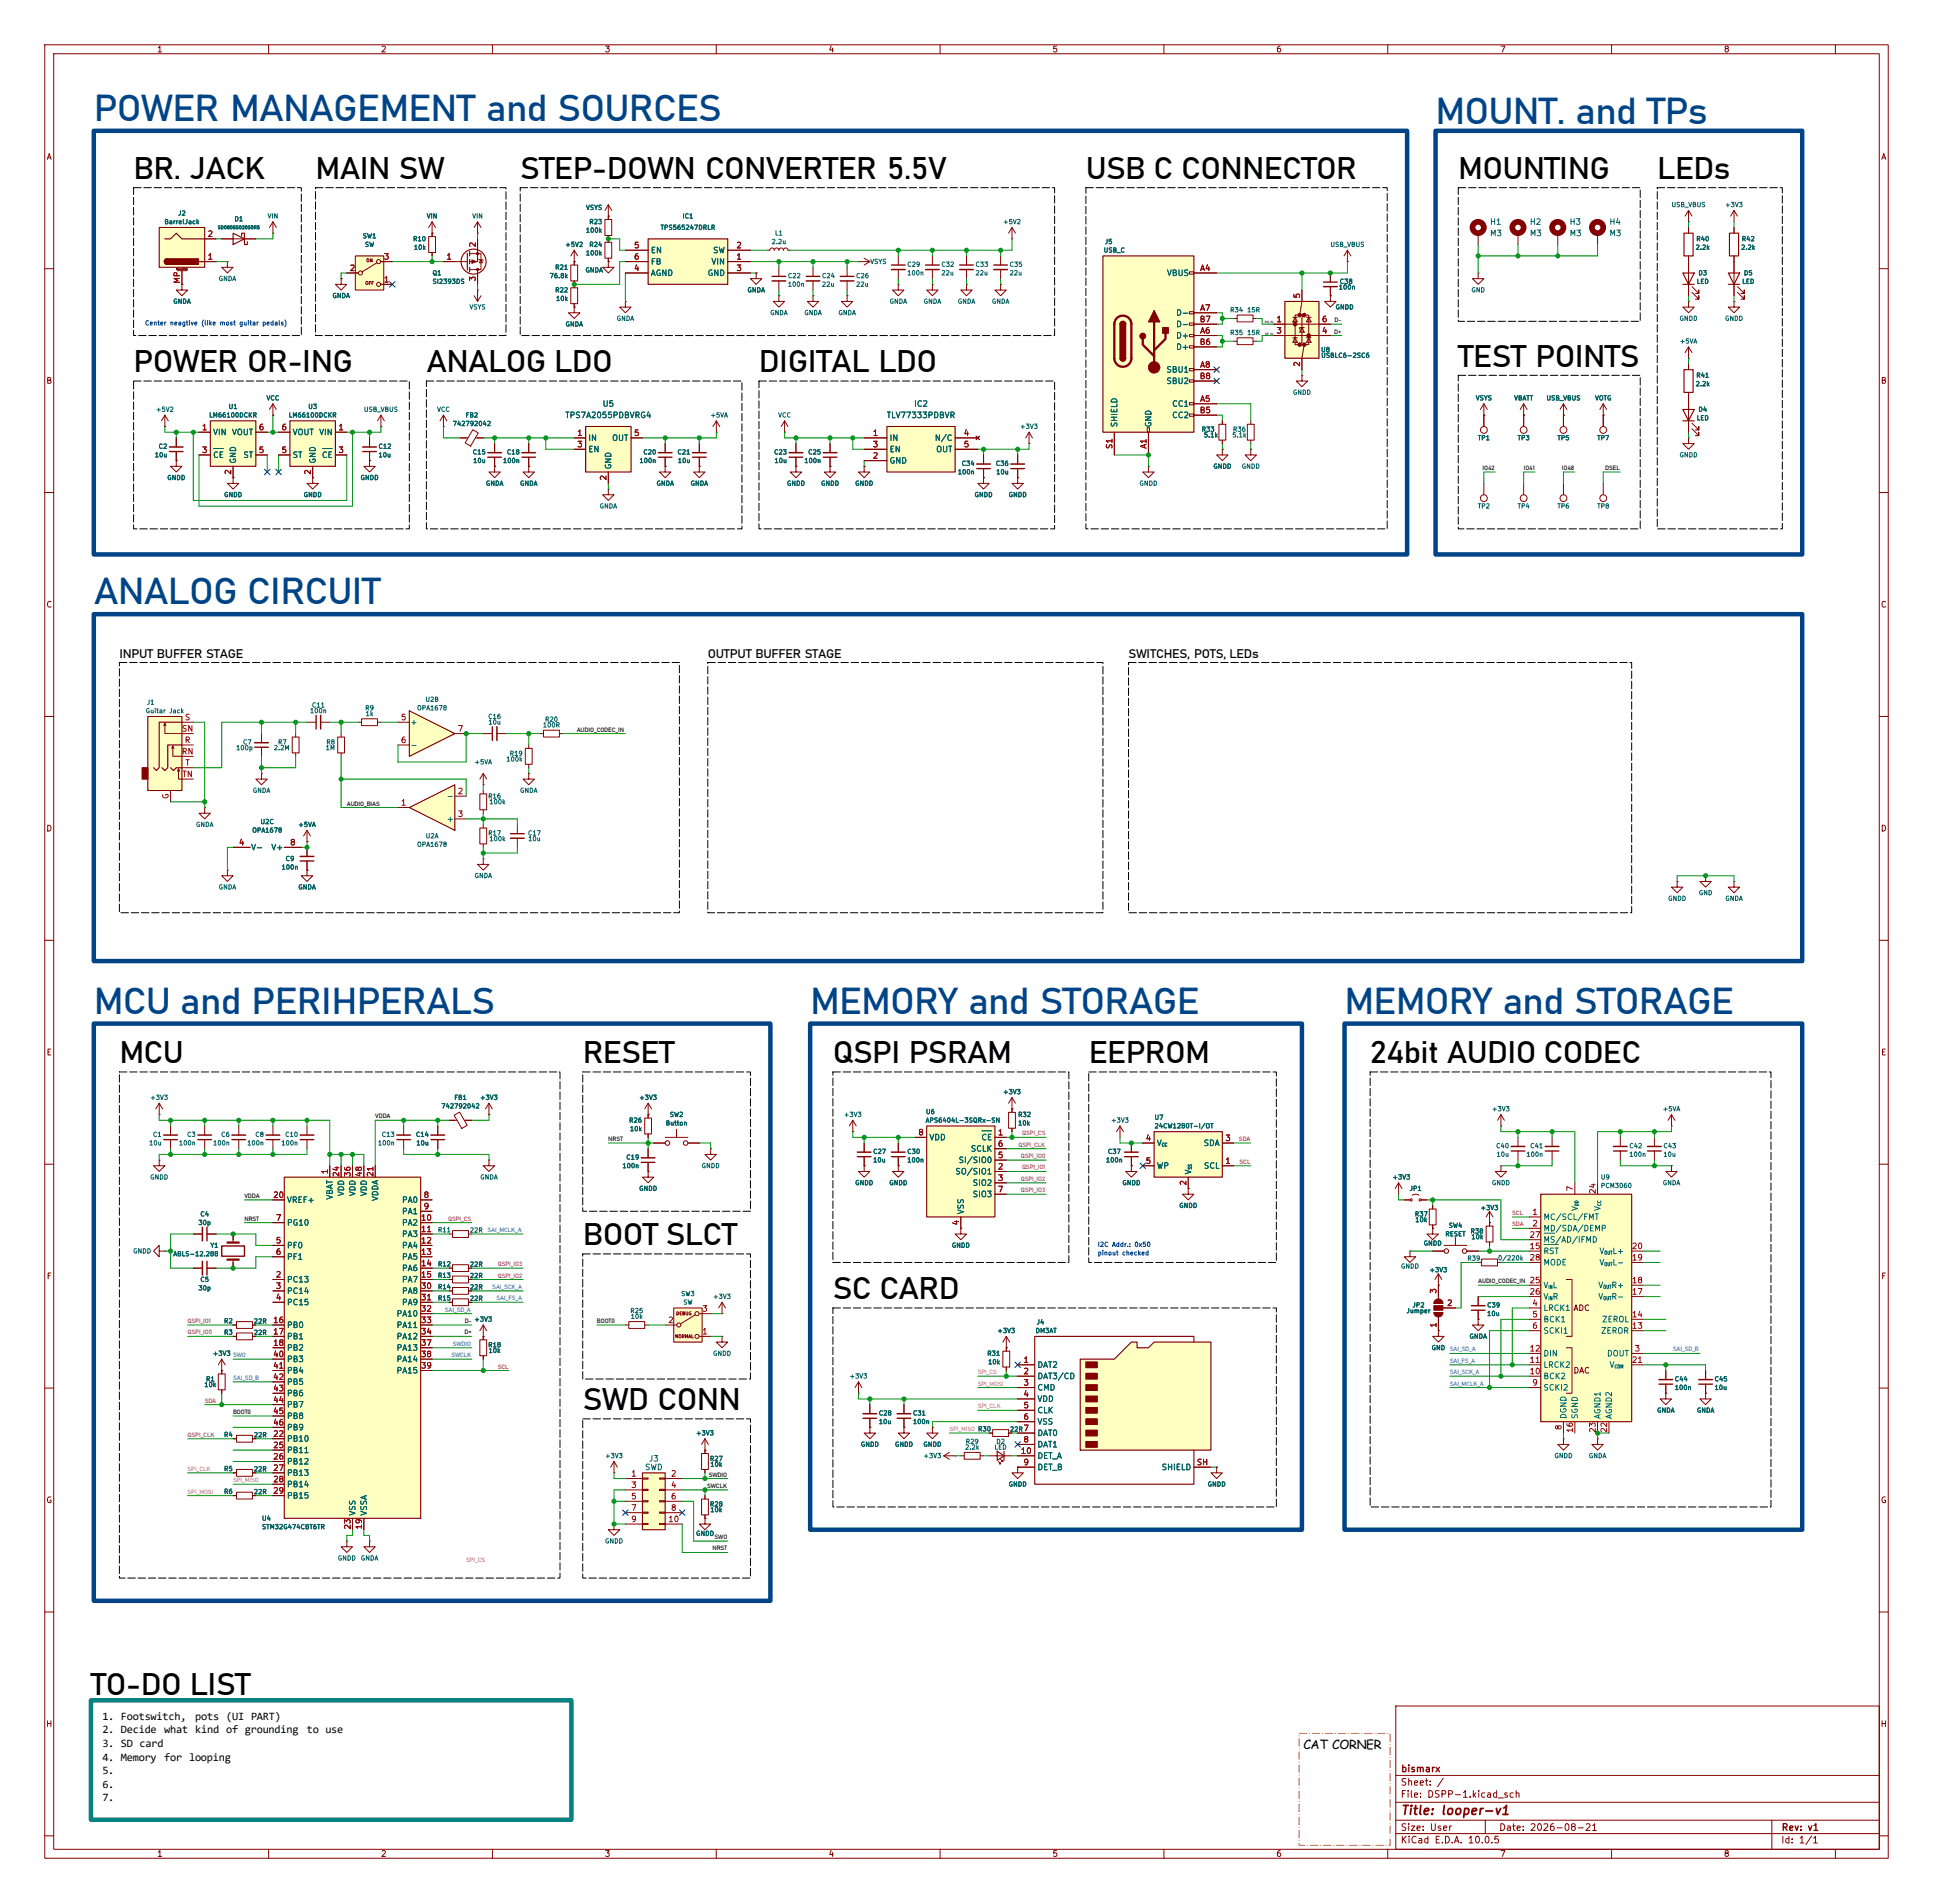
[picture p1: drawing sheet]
<svg xmlns="http://www.w3.org/2000/svg" width="432mm" height="425mm" viewBox="0 0 432 425" stroke-linecap="round" stroke-linejoin="round" font-family="sans-serif">
<defs><g id="words">
<g font-size="8.4" fill="#048">
<text x="21" y="27">POWER MANAGEMENT and SOURCES</text>
<text x="320.7" y="27.6">MOUNT. and TPs</text>
<text x="21" y="134.9">ANALOG CIRCUIT</text>
<text x="21" y="226.4">MCU and PERIHPERALS</text>
<text x="181" y="226.4">MEMORY and STORAGE</text>
<text x="300.4" y="226.4">MEMORY and STORAGE</text>
</g>
<g font-size="7">
<text x="29.8" y="40">BR. JACK</text>
<text x="70.5" y="40">MAIN SW</text>
<text x="116.2" y="40">STEP-DOWN CONVERTER 5.5V</text>
<text x="242.6" y="40">USB C CONNECTOR</text>
<text x="325.8" y="40">MOUNTING</text>
<text x="370.2" y="40">LEDs</text>
<text x="29.8" y="83.2">POWER OR-ING</text>
<text x="95.2" y="83.2">ANALOG LDO</text>
<text x="169.5" y="83.2">DIGITAL LDO</text>
<text x="325.8" y="81.9">TEST POINTS</text>
<text x="26.7" y="237.5">MCU</text>
<text x="130.2" y="237.5">RESET</text>
<text x="186.1" y="237.5">QSPI PSRAM</text>
<text x="243.2" y="237.5">EEPROM</text>
<text x="306.1" y="237.5">24bit AUDIO CODEC</text>
<text x="130.2" y="278.1">BOOT SLCT</text>
<text x="186.1" y="290.2">SC CARD</text>
<text x="130.2" y="315">SWD CONN</text>
<text x="20.3" y="378.5">TO-DO LIST</text>
</g>
<g font-size="2.8">
<text x="26.7" y="147">INPUT BUFFER STAGE</text>
<text x="158.1" y="147">OUTPUT BUFFER STAGE</text>
<text x="252.1" y="147">SWITCHES, POTS, LEDs</text>
<text x="291.1" y="390.6">CAT CORNER</text>
</g>
<g font-size="2.5">
<text x="22.9" y="384.1">1. Footswitch,</text>
<text x="22.9" y="387.1">2. Decide what kind of grounding</text>
<text x="43.6" y="384.1">pots (UI PART)</text>
<text x="68.5" y="387.1">to use</text>
<text x="22.9" y="390.2">3. SD card</text>
<text x="22.9" y="393.2">4. Memory for looping</text>
<text x="22.9" y="396.2">5.</text>
<text x="22.9" y="399.2">6.</text>
<text x="22.9" y="402.3">7.</text>
</g>
<text font-size="2" fill="#840000" x="312.8" y="405.8">Title: looper-v1</text>
<g font-size="1.5" fill="#840000">
<text x="312.8" y="401.8">File: DSPP-1.kicad_sch</text>
<text x="312.8" y="399.1">Sheet: /</text>
<text x="312.8" y="396.1">bismarx</text>
<text x="312.8" y="412">KiCad E.D.A. 10.0.5</text>
<text x="312.8" y="409.2">Size: User</text>
<text x="334.8" y="409.2">Date: 2026-08-21</text>
<text x="397.8" y="412">Id: 1/1</text>
<text x="397.8" y="409.2">Rev: v1</text>
</g>
<g font-size="1.4">
<text x="298.1" y="72">D-</text>
<text x="298.1" y="74.5">D+</text>
<text x="331.2" y="105">IO42</text>
<text x="340.4" y="105">IO41</text>
<text x="348.9" y="105">IO48</text>
<text x="358.6" y="105">DSEL</text>
<text x="128.8" y="163.4">AUDIO_CODEC_IN</text>
<text x="77.5" y="179.9">AUDIO_BIAS</text>
<text x="83.8" y="249.8">VDDA</text>
<text x="135.9" y="254.8">NRST</text>
<text x="54.6" y="267.5">VDDA</text>
<text x="54.6" y="272.6">NRST</text>
<text x="330.2" y="286.6">AUDIO_CODEC_IN 25</text>
<text x="103.8" y="298">D+</text>
<text x="103.8" y="295.5">D-</text>
<text x="133.3" y="295.5">BOOT0</text>
<text x="52.1" y="315.8">BOOT0</text>
<text x="158.3" y="329.8">SWDIO</text>
<text x="158" y="332.3">SWCLK</text>
<text x="159.2" y="346.3">NRST</text>
<text x="159.6" y="343.7">SWO</text>
</g>
<g font-size="1.4" fill="#80009e">
<text x="227.5" y="256.1">QSPI_CLK</text>
<text x="228.4" y="253.6">QSPI_CS</text>
<text x="228" y="258.6">QSPI_IO0</text>
<text x="228" y="263.7">QSPI_IO2</text>
<text x="228.3" y="261.2">QSPI_IO1</text>
<text x="228" y="266.3">QSPI_IO3</text>
<text x="100.1" y="272.6">QSPI_CS</text>
<text x="111.2" y="282.8">QSPI_IO3</text>
<text x="111.2" y="285.3">QSPI_IO2</text>
<text x="41.9" y="298">QSPI_IO0</text>
<text x="41.9" y="295.5">QSPI_IO1</text>
<text x="41.9" y="320.9">QSPI_CLK</text>
</g>
<g font-size="1.4" fill="#af2932">
<text x="276.8" y="254.8">SDA</text>
<text x="276.9" y="259.9">SCL</text>
<text x="337.8" y="273.9">SDA</text>
<text x="337.8" y="271.3">SCL</text>
<text x="111.2" y="305.6">SCL</text>
<text x="45.7" y="313.3">SDA</text>
</g>
<g font-size="1.4" fill="#3f38ff">
<text x="108.9" y="275.2">SAI_MCLK_A</text>
<text x="110" y="287.9">SAI_SCK_A</text>
<text x="99.4" y="292.9">SAI_SD_A</text>
<text x="110.9" y="290.4">SAI_FS_A</text>
<text x="323.8" y="304.4">SAI_FS_A</text>
<text x="323.8" y="301.8">SAI_SD_A</text>
<text x="373.7" y="301.8">SAI_SD_B</text>
<text x="52.1" y="308.2">SAI_SD_B</text>
<text x="323.8" y="306.9">SAI_SCK_A</text>
<text x="323.8" y="309.4">SAI_MCLK_A</text>
</g>
<g font-size="1.4" fill="#248e9c">
<text x="52.1" y="303.1">SWO</text>
<text x="100.8" y="303.1">SWCLK</text>
<text x="101.2" y="300.6">SWDIO</text>
</g>
<g font-size="1.4" fill="#ff0aec">
<text x="218.4" y="306.9">SPI_CS</text>
<text x="218.4" y="309.4">SPI_MOSI</text>
<text x="218.4" y="314.5">SPI_CLK</text>
<text x="212.1" y="319.6">SPI_MISO</text>
<text x="41.9" y="328.5">SPI_CLK</text>
<text x="41.9" y="333.6">SPI_MOSI</text>
<text x="52.1" y="331">SPI_MISO</text>
<text x="104.1" y="348.8">SPI_CS</text>
</g>
<g font-size="1.3" fill="#840000">
<text x="35" y="12">1</text>
<text x="85" y="12">2</text>
<text x="135" y="12">3</text>
<text x="185" y="12">4</text>
<text x="235" y="12">5</text>
<text x="285" y="12">6</text>
<text x="335" y="12">7</text>
<text x="385" y="12">8</text>
<text x="10.3" y="36">A</text>
<text x="420.1" y="36">A</text>
<text x="10.2" y="86">B</text>
<text x="420" y="86">B</text>
<text x="10.2" y="136">C</text>
<text x="420" y="136">C</text>
<text x="10.2" y="186">D</text>
<text x="420" y="186">D</text>
<text x="10.3" y="236">E</text>
<text x="420.1" y="236">E</text>
<text x="10.3" y="286">F</text>
<text x="420.1" y="286">F</text>
<text x="351.4" y="293.1">ADC</text>
<text x="351.4" y="307">DAC</text>
<text x="10.2" y="336">G</text>
<text x="420" y="336">G</text>
<text x="10.2" y="386">H</text>
<text x="420" y="386">H</text>
<text x="35" y="415">1</text>
<text x="85" y="415">2</text>
<text x="135" y="415">3</text>
<text x="185" y="415">4</text>
<text x="235" y="415">5</text>
<text x="285" y="415">6</text>
<text x="335" y="415">7</text>
<text x="385" y="415">8</text>
</g>
<g font-size="1.3" fill="#a90000">
<text x="46.3" y="53.2">2</text>
<text x="46.3" y="58.3">1</text>
<text x="85.6" y="58.3">3</text>
<text x="99.6" y="58.3">1</text>
<text x="106.5" y="55.3" transform="rotate(-90 106.5 55.3)">2</text>
<text x="141.5" y="55.8">5</text>
<text x="141.5" y="58.3">6</text>
<text x="164.4" y="58.3">1</text>
<text x="164.4" y="55.8">2</text>
<text x="40.5" y="63.5" transform="rotate(-90 40.5 63.5)">MP</text>
<text x="78" y="60.8">2</text>
<text x="85.6" y="63.4">1</text>
<text x="106.5" y="63" transform="rotate(-90 106.5 63)">3</text>
<text x="141.5" y="60.8">4</text>
<text x="164.4" y="60.8">3</text>
<text x="268" y="60.8">A4</text>
<text x="268" y="69.7">A7</text>
<text x="290.7" y="66.8" transform="rotate(-90 290.7 66.8)">5</text>
<text x="267.9" y="77.3">B6</text>
<text x="267.9" y="72.3">B7</text>
<text x="268" y="74.8">A6</text>
<text x="285" y="72.3">1</text>
<text x="285" y="74.8">3</text>
<text x="295.2" y="74.8">4</text>
<text x="295.2" y="72.3">6</text>
<text x="268" y="82.4">A8</text>
<text x="290.7" y="82" transform="rotate(-90 290.7 82)">2</text>
<text x="267.9" y="85">B8</text>
<text x="267.9" y="92.6">B5</text>
<text x="268" y="90">A5</text>
<text x="45" y="96.4">1</text>
<text x="45" y="101.5">3</text>
<text x="57.7" y="101.5">5</text>
<text x="57.7" y="96.4">6</text>
<text x="62.8" y="101.5">5</text>
<text x="62.8" y="96.4">6</text>
<text x="75.5" y="96.4">1</text>
<text x="75.5" y="101.5">3</text>
<text x="128.8" y="97.7">1</text>
<text x="128.8" y="100.2">3</text>
<text x="141.5" y="97.7">5</text>
<text x="194.8" y="97.7">1</text>
<text x="194.8" y="100.2">3</text>
<text x="215.2" y="97.7">4</text>
<text x="215.2" y="100.2">5</text>
<text x="248.8" y="100.4" transform="rotate(-90 248.8 100.4)">S1</text>
<text x="256.4" y="100.3" transform="rotate(-90 256.4 100.3)">A1</text>
<text x="51.9" y="106.1" transform="rotate(-90 51.9 106.1)">2</text>
<text x="69.7" y="106.1" transform="rotate(-90 69.7 106.1)">2</text>
<text x="135.8" y="107.4" transform="rotate(-90 135.8 107.4)">2</text>
<text x="194.8" y="102.7">2</text>
<text x="41.2" y="161.2">S</text>
<text x="89.4" y="161.2">5</text>
<text x="40.5" y="163.7">SN</text>
<text x="41.1" y="166.2">R</text>
<text x="89.4" y="166.2">6</text>
<text x="102.1" y="163.7">7</text>
<text x="40.5" y="168.8">RN</text>
<text x="40.6" y="173.9">TN</text>
<text x="41.3" y="171.3">T</text>
<text x="38" y="178.6" transform="rotate(-90 38 178.6)">G</text>
<text x="102.1" y="177.7">2</text>
<text x="89.4" y="180.2">1</text>
<text x="102.1" y="182.8">3</text>
<text x="53.2" y="189.1">4</text>
<text x="64.7" y="189.1">8</text>
<text x="205" y="253.9">8</text>
<text x="222.8" y="253.9">1</text>
<text x="222.8" y="256.4">6</text>
<text x="255.8" y="255.1">4</text>
<text x="273.6" y="255.1">3</text>
<text x="73.5" y="262.4" transform="rotate(-90 73.5 262.4)">1</text>
<text x="76.1" y="263" transform="rotate(-90 76.1 263)">24</text>
<text x="78.6" y="263" transform="rotate(-90 78.6 263)">36</text>
<text x="81.1" y="263" transform="rotate(-90 81.1 263)">48</text>
<text x="83.7" y="263" transform="rotate(-90 83.7 263)">21</text>
<text x="222.8" y="261.5">2</text>
<text x="222.8" y="259">5</text>
<text x="255.8" y="260.2">5</text>
<text x="273.6" y="260.2">1</text>
<text x="60.9" y="267.8">20</text>
<text x="94.5" y="267.8">8</text>
<text x="222.8" y="264">3</text>
<text x="222.8" y="266.6">7</text>
<text x="265.3" y="264.9" transform="rotate(-90 265.3 264.9)">2</text>
<text x="351.7" y="266.2" transform="rotate(-90 351.7 266.2)">7</text>
<text x="356.7" y="266.8" transform="rotate(-90 356.7 266.8)">24</text>
<text x="61.5" y="272.9">7</text>
<text x="93.9" y="272.9">10</text>
<text x="93.9" y="275.5">11</text>
<text x="94.5" y="270.4">9</text>
<text x="214.5" y="273.8" transform="rotate(-90 214.5 273.8)">4</text>
<text x="342.2" y="271.7">1</text>
<text x="342.2" y="274.2">2</text>
<text x="61.5" y="278">5</text>
<text x="61.5" y="280.5">6</text>
<text x="93.9" y="278">12</text>
<text x="93.9" y="280.5">13</text>
<text x="341.6" y="279.3">15</text>
<text x="341.6" y="276.7">27</text>
<text x="341.6" y="281.8">28</text>
<text x="364.4" y="281.8">19</text>
<text x="364.4" y="279.3">20</text>
<text x="61.5" y="285.6">2</text>
<text x="93.9" y="283.1">14</text>
<text x="93.9" y="285.6">15</text>
<text x="364.4" y="286.9">18</text>
<text x="61.5" y="288.2">3</text>
<text x="61.5" y="290.7">4</text>
<text x="93.9" y="288.2">30</text>
<text x="93.9" y="290.7">31</text>
<text x="93.9" y="293.2">32</text>
<text x="156.7" y="293.2">3</text>
<text x="321.2" y="289" transform="rotate(-90 321.2 289)">3</text>
<text x="323.1" y="292">2</text>
<text x="341.6" y="289.4">26</text>
<text x="342.2" y="292">4</text>
<text x="364.4" y="289.4">17</text>
<text x="60.9" y="295.8">16</text>
<text x="60.9" y="298.3">17</text>
<text x="93.9" y="295.8">33</text>
<text x="93.9" y="298.3">34</text>
<text x="149.1" y="295.8">2</text>
<text x="156.7" y="298.3">1</text>
<text x="321.2" y="296.6" transform="rotate(-90 321.2 296.6)">1</text>
<text x="342.2" y="294.5">5</text>
<text x="342.2" y="297.1">6</text>
<text x="364.4" y="297.1">13</text>
<text x="364.4" y="294.5">14</text>
<text x="60.9" y="300.9">18</text>
<text x="60.9" y="303.4">40</text>
<text x="60.9" y="305.9">41</text>
<text x="93.9" y="300.9">37</text>
<text x="93.9" y="303.4">38</text>
<text x="93.9" y="305.9">39</text>
<text x="228.5" y="304.7">1</text>
<text x="341.6" y="304.7">11</text>
<text x="341.6" y="302.1">12</text>
<text x="364.4" y="304.7">21</text>
<text x="365" y="302.1">3</text>
<text x="60.9" y="308.5">42</text>
<text x="60.9" y="311">43</text>
<text x="228.5" y="307.2">2</text>
<text x="228.5" y="309.8">3</text>
<text x="341.6" y="307.2">10</text>
<text x="342.2" y="309.8">9</text>
<text x="60.9" y="313.6">44</text>
<text x="60.9" y="316.1">45</text>
<text x="228.5" y="312.3">4</text>
<text x="228.5" y="314.8">5</text>
<text x="228.5" y="317.4">6</text>
<text x="60.9" y="321.2">22</text>
<text x="60.9" y="323.7">25</text>
<text x="60.9" y="318.6">46</text>
<text x="228.5" y="319.9">7</text>
<text x="228.5" y="322.5">8</text>
<text x="349.1" y="319.5" transform="rotate(-90 349.1 319.5)">8</text>
<text x="351.7" y="320.1" transform="rotate(-90 351.7 320.1)">16</text>
<text x="356.7" y="320.1" transform="rotate(-90 356.7 320.1)">23</text>
<text x="359.3" y="320.1" transform="rotate(-90 359.3 320.1)">22</text>
<text x="60.9" y="326.3">26</text>
<text x="60.9" y="328.8">27</text>
<text x="227.9" y="325">10</text>
<text x="228.5" y="327.5">9</text>
<text x="267.2" y="327.5">SH</text>
<text x="60.9" y="331.3">28</text>
<text x="60.9" y="333.9">29</text>
<text x="140.9" y="330.1">1</text>
<text x="140.9" y="332.6">3</text>
<text x="140.9" y="335.2">5</text>
<text x="149.8" y="330.1">2</text>
<text x="149.8" y="332.6">4</text>
<text x="149.8" y="335.2">6</text>
<text x="78.6" y="341.7" transform="rotate(-90 78.6 341.7)">23</text>
<text x="81.1" y="341.7" transform="rotate(-90 81.1 341.7)">19</text>
<text x="140.9" y="337.7">7</text>
<text x="140.9" y="340.2">9</text>
<text x="149.2" y="340.2">10</text>
<text x="149.8" y="337.7">8</text>
</g>
<g font-size="1.3" fill="#006464">
<text x="332.7" y="50.5">H1</text>
<text x="332.7" y="53">M3</text>
<text x="341.6" y="50.5">H2</text>
<text x="341.6" y="53">M3</text>
<text x="350.5" y="50.5">H3</text>
<text x="350.5" y="53">M3</text>
<text x="359.4" y="50.5">H4</text>
<text x="359.4" y="53">M3</text>
<text x="145.3" y="56.8">EN</text>
<text x="145.3" y="59.4">FB</text>
<text x="158.8" y="59.4">VIN</text>
<text x="159.2" y="56.8">SW</text>
<text x="145.3" y="61.9">AGND</text>
<text x="158" y="61.9">GND</text>
<text x="260.6" y="61.9">VBUS</text>
<text x="262.6" y="70.8">D-</text>
<text x="262.6" y="75.9">D+</text>
<text x="262.6" y="73.4">D-</text>
<text x="260.4" y="83.5">SBU1</text>
<text x="262.6" y="78.4">D+</text>
<text x="260.4" y="86.1">SBU2</text>
<text x="126.1" y="93.7">TPS7A2055PDBVRG4</text>
<text x="134.5" y="91.1">U5</text>
<text x="198" y="93.7">TLV77333PDBVR</text>
<text x="204.1" y="91.1">IC2</text>
<text x="249.9" y="95.5" transform="rotate(-90 249.9 95.5)">SHIELD</text>
<text x="257.5" y="95.5" transform="rotate(-90 257.5 95.5)">GND</text>
<text x="261.7" y="91.1">CC1</text>
<text x="261.7" y="93.7">CC2</text>
<text x="47.5" y="97.5">VIN</text>
<text x="51.7" y="97.5">VOUT</text>
<text x="65.3" y="97.5">VOUT</text>
<text x="71.2" y="97.5">VIN</text>
<text x="131.3" y="98.8">IN</text>
<text x="131.3" y="101.3">EN</text>
<text x="136.6" y="98.8">OUT</text>
<text x="198.6" y="98.8">IN</text>
<text x="198.6" y="101.3">EN</text>
<text x="208.7" y="98.8">N/C</text>
<text x="209" y="101.3">OUT</text>
<text x="47.5" y="102.6">CE</text>
<text x="53" y="103.7" transform="rotate(-90 53 103.7)">GND</text>
<text x="54.2" y="102.6">ST</text>
<text x="65.3" y="102.6">ST</text>
<text x="70.8" y="103.7" transform="rotate(-90 70.8 103.7)">GND</text>
<text x="71.8" y="102.6">CE</text>
<text x="136.9" y="104.9" transform="rotate(-90 136.9 104.9)">GND</text>
<text x="198.6" y="103.8">GND</text>
<text x="91.5" y="162.3">+</text>
<text x="91.5" y="167.3">-</text>
<text x="99.7" y="178.8">-</text>
<text x="99.7" y="183.8">+</text>
<text x="56" y="190.2">V-</text>
<text x="60.5" y="190.2">V+</text>
<text x="207.5" y="255">VDD</text>
<text x="216.7" y="257.5">SCLK</text>
<text x="219.1" y="255">CE</text>
<text x="258.3" y="256.2">V</text>
<text x="268.7" y="256.2">SDA</text>
<text x="213.3" y="262.6">SO/SIO1</text>
<text x="214" y="260">SI/SIO0</text>
<text x="258.3" y="261.3">WP</text>
<text x="266.4" y="262.4" transform="rotate(-90 266.4 262.4)">V</text>
<text x="268.8" y="261.3">SCL</text>
<text x="64" y="268.9">VREF+</text>
<text x="74.6" y="268" transform="rotate(-90 74.6 268)">VBAT</text>
<text x="77.2" y="267.3" transform="rotate(-90 77.2 267.3)">VDD</text>
<text x="79.7" y="267.3" transform="rotate(-90 79.7 267.3)">VDD</text>
<text x="82.2" y="267.3" transform="rotate(-90 82.2 267.3)">VDD</text>
<text x="84.8" y="268.3" transform="rotate(-90 84.8 268.3)">VDDA</text>
<text x="89.7" y="268.9">PA0</text>
<text x="217.2" y="265.1">SIO2</text>
<text x="217.2" y="267.7">SIO3</text>
<text x="64" y="274">PG10</text>
<text x="89.7" y="271.5">PA1</text>
<text x="89.7" y="274">PA2</text>
<text x="215.6" y="271.3" transform="rotate(-90 215.6 271.3)">VSS</text>
<text x="344.7" y="272.7">MC/SCL/FMT</text>
<text x="344.7" y="275.3">MD/SDA/DEMP</text>
<text x="352.8" y="270.6" transform="rotate(-90 352.8 270.6)">V</text>
<text x="357.8" y="270.6" transform="rotate(-90 357.8 270.6)">V</text>
<text x="64" y="279.1">PF0</text>
<text x="64" y="281.6">PF1</text>
<text x="89.7" y="276.6">PA3</text>
<text x="89.7" y="279.1">PA4</text>
<text x="89.7" y="281.6">PA5</text>
<text x="344.7" y="280.4">RST</text>
<text x="344.7" y="277.8">MS/AD/IFMD</text>
<text x="357.2" y="280.4">V</text>
<text x="360.1" y="280.4">L+</text>
<text x="64" y="286.7">PC13</text>
<text x="89.7" y="284.2">PA6</text>
<text x="89.7" y="286.7">PA7</text>
<text x="344.7" y="288">V L</text>
<text x="344.7" y="282.9">MODE</text>
<text x="356.9" y="288">V</text>
<text x="357.2" y="282.9">V</text>
<text x="359.8" y="288">R+</text>
<text x="360.1" y="282.9">L-</text>
<text x="64" y="289.3">PC14</text>
<text x="64" y="291.8">PC15</text>
<text x="89.7" y="289.3">PA8</text>
<text x="89.7" y="291.8">PA9</text>
<text x="344.7" y="293.1">LRCK1</text>
<text x="344.7" y="290.5">V R</text>
<text x="356.9" y="290.5">V</text>
<text x="359.8" y="290.5">R-</text>
<text x="64" y="296.9">PB0</text>
<text x="64" y="299.4">PB1</text>
<text x="88.5" y="294.3">PA10</text>
<text x="88.5" y="296.9">PA11</text>
<text x="88.5" y="299.4">PA12</text>
<text x="344.7" y="295.6">BCK1</text>
<text x="344.7" y="298.1">SCKI1</text>
<text x="357.5" y="298.1">ZEROR</text>
<text x="357.8" y="295.6">ZEROL</text>
<text x="64" y="302">PB2</text>
<text x="64" y="304.5">PB3</text>
<text x="88.5" y="302">PA13</text>
<text x="88.5" y="304.5">PA14</text>
<text x="231.6" y="305.8">DAT2</text>
<text x="344.7" y="305.8">LRCK2</text>
<text x="344.7" y="303.2">DIN</text>
<text x="358.9" y="303.2">DOUT</text>
<text x="359.4" y="305.8">V</text>
<text x="64" y="307">PB4</text>
<text x="64" y="309.6">PB5</text>
<text x="88.5" y="307">PA15</text>
<text x="231.6" y="308.3">DAT3/CD</text>
<text x="231.6" y="310.8">CMD</text>
<text x="344.7" y="310.8">SCKI2</text>
<text x="344.7" y="308.3">BCK2</text>
<text x="64" y="312.1">PB6</text>
<text x="64" y="314.7">PB7</text>
<text x="64" y="317.2">PB8</text>
<text x="231.6" y="313.4">VDD</text>
<text x="231.6" y="315.9">CLK</text>
<text x="350.2" y="317" transform="rotate(-90 350.2 317)">DGND</text>
<text x="352.8" y="317" transform="rotate(-90 352.8 317)">SGND</text>
<text x="357.8" y="317" transform="rotate(-90 357.8 317)">AGND1</text>
<text x="360.4" y="317" transform="rotate(-90 360.4 317)">AGND2</text>
<text x="64" y="322.3">PB10</text>
<text x="64" y="319.7">PB9</text>
<text x="231.6" y="318.5">VSS</text>
<text x="231.6" y="321">DAT0</text>
<text x="231.6" y="323.5">DAT1</text>
<text x="64" y="324.8">PB11</text>
<text x="64" y="327.4">PB12</text>
<text x="64" y="329.9">PB13</text>
<text x="144" y="328.6">SWD</text>
<text x="144.8" y="326.7">J3</text>
<text x="231.6" y="328.6">DET_B</text>
<text x="231.6" y="326.1">DET_A</text>
<text x="259.4" y="328.6">SHIELD</text>
<text x="64" y="332.4">PB14</text>
<text x="64" y="335">PB15</text>
<text x="79.7" y="338.6" transform="rotate(-90 79.7 338.6)">VSS</text>
<text x="82.2" y="338.6" transform="rotate(-90 82.2 338.6)">VSSA</text>
</g>
<g font-size="1" fill="#006464">
<text x="130.8" y="47.1">VSYS</text>
<text x="373.3" y="46.5">USB_VBUS</text>
<text x="385.2" y="46.5">+3V3</text>
<text x="36.6" y="50.3">BarrelJack</text>
<text x="39.7" y="48.4">J2</text>
<text x="52.3" y="49.7">D1</text>
<text x="59.7" y="49">VIN</text>
<text x="80.9" y="53.5">SW1</text>
<text x="95.2" y="49">VIN</text>
<text x="105.4" y="49">VIN</text>
<text x="130.8" y="52.2">100k</text>
<text x="131.5" y="50.3">R23</text>
<text x="147.5" y="51.6">TPS565247DRLR</text>
<text x="152.4" y="49">IC1</text>
<text x="173" y="52.8">L1</text>
<text x="224" y="50.3">+5V2</text>
<text x="81.4" y="55.4">SW</text>
<text x="92.2" y="54.1">R10</text>
<text x="92.3" y="56">10k</text>
<text x="126.2" y="55.4">+5V2</text>
<text x="130.8" y="57.3">100k</text>
<text x="131.5" y="55.4">R24</text>
<text x="172.2" y="54.7">2.2u</text>
<text x="194.3" y="59.2">VSYS</text>
<text x="202.6" y="59.8">C29</text>
<text x="210.2" y="59.8">C32</text>
<text x="217.8" y="59.8">C33</text>
<text x="225.4" y="59.8">C35</text>
<text x="246.4" y="56.6">USB_C</text>
<text x="246.7" y="54.7">J5</text>
<text x="297.1" y="55.4">USB_VBUS</text>
<text x="378.7" y="56">2.2k</text>
<text x="378.8" y="54.1">R40</text>
<text x="388.8" y="56">2.2k</text>
<text x="389" y="54.1">R42</text>
<text x="48.7" y="63">GNDA</text>
<text x="96.5" y="61.7">Q1</text>
<text x="96.5" y="63.6">SI2393DS</text>
<text x="122.7" y="62.4">76.8k</text>
<text x="123.9" y="65.5">R22</text>
<text x="123.9" y="60.5">R21</text>
<text x="130.7" y="61.1">GNDA</text>
<text x="166.9" y="65.5">GNDA</text>
<text x="175.9" y="62.4">C22</text>
<text x="175.9" y="64.3">100n</text>
<text x="183.5" y="62.4">C24</text>
<text x="183.5" y="64.3">22u</text>
<text x="191.1" y="62.4">C26</text>
<text x="191.1" y="64.3">22u</text>
<text x="202.6" y="61.7">100n</text>
<text x="210.2" y="61.7">22u</text>
<text x="217.8" y="61.7">22u</text>
<text x="225.4" y="61.7">22u</text>
<text x="298.9" y="64.9">100n</text>
<text x="299.2" y="63.6">C38</text>
<text x="328.6" y="65.5">GND</text>
<text x="378.9" y="63.6">LED</text>
<text x="379.3" y="61.7">D3</text>
<text x="389.1" y="63.6">LED</text>
<text x="389.4" y="61.7">D5</text>
<text x="38.6" y="68.1">GNDA</text>
<text x="74.1" y="66.8">GNDA</text>
<text x="104.8" y="69.3">VSYS</text>
<text x="124.1" y="67.4">10k</text>
<text x="137.6" y="71.9">GNDA</text>
<text x="171.9" y="70.6">GNDA</text>
<text x="179.6" y="70.6">GNDA</text>
<text x="187.2" y="70.6">GNDA</text>
<text x="198.6" y="68.1">GNDA</text>
<text x="206.2" y="68.1">GNDA</text>
<text x="213.8" y="68.1">GNDA</text>
<text x="221.5" y="68.1">GNDA</text>
<text x="274.7" y="70">R34</text>
<text x="278.5" y="70">15R</text>
<text x="298.2" y="69.3">GNDD</text>
<text x="375.1" y="71.9">GNDD</text>
<text x="385.2" y="71.9">GNDD</text>
<text x="126.2" y="73.2">GNDA</text>
<text x="274.7" y="75.1">R35</text>
<text x="278.5" y="75.1">15R</text>
<text x="375.1" y="77">+5VA</text>
<text x="295" y="78.9">U8</text>
<text x="295" y="80.1">USBLC6-2SC6</text>
<text x="59.4" y="89.7">VCC</text>
<text x="288.7" y="88.4">GNDD</text>
<text x="329.6" y="89.7">VSYS</text>
<text x="338.1" y="89.7">VBATT</text>
<text x="345.3" y="89.7">USB_VBUS</text>
<text x="356.2" y="89.7">VOTG</text>
<text x="378.7" y="86.5">2.2k</text>
<text x="378.8" y="84.6">R41</text>
<text x="34.7" y="92.2">+5V2</text>
<text x="46.6" y="93.5">LM66100DCKR</text>
<text x="51" y="91.6">U1</text>
<text x="64.4" y="93.5">LM66100DCKR</text>
<text x="68.8" y="91.6">U3</text>
<text x="81.2" y="92.2">USB_VBUS</text>
<text x="97.5" y="92.2">VCC</text>
<text x="101" y="95.4">742792042</text>
<text x="103.9" y="93.5">FB2</text>
<text x="158.6" y="93.5">+5VA</text>
<text x="173.7" y="93.5">VCC</text>
<text x="378.9" y="94.1">LED</text>
<text x="379.3" y="92.2">D4</text>
<text x="35.3" y="100.5">C2</text>
<text x="84.4" y="100.5">C12</text>
<text x="105.5" y="101.7">C15</text>
<text x="113.1" y="101.7">C18</text>
<text x="143.6" y="101.7">C20</text>
<text x="151.2" y="101.7">C21</text>
<text x="172.8" y="101.7">C23</text>
<text x="180.4" y="101.7">C25</text>
<text x="227.8" y="96">+3V3</text>
<text x="268.3" y="96.6">R33</text>
<text x="268.8" y="97.9">5.1k</text>
<text x="275.2" y="97.9">5.1k</text>
<text x="275.3" y="96.6">R36</text>
<text x="330" y="98.6">TP1</text>
<text x="338.9" y="98.6">TP3</text>
<text x="347.8" y="98.6">TP5</text>
<text x="356.7" y="98.6">TP7</text>
<text x="34.5" y="102.4">10u</text>
<text x="37.2" y="107.4">GNDD</text>
<text x="80.4" y="107.4">GNDD</text>
<text x="84.4" y="102.4">10u</text>
<text x="105.6" y="103.6">10u</text>
<text x="112.3" y="103.6">100n</text>
<text x="142.7" y="103.6">100n</text>
<text x="151.3" y="103.6">10u</text>
<text x="172.9" y="103.6">10u</text>
<text x="179.6" y="103.6">100n</text>
<text x="213.9" y="106.2">100n</text>
<text x="214.7" y="104.3">C34</text>
<text x="222.3" y="104.3">C36</text>
<text x="222.4" y="106.2">10u</text>
<text x="270.9" y="104.9">GNDD</text>
<text x="277.3" y="104.9">GNDD</text>
<text x="375.1" y="102.4">GNDD</text>
<text x="49.9" y="111.3">GNDD</text>
<text x="67.7" y="111.3">GNDD</text>
<text x="108.4" y="108.7">GNDA</text>
<text x="116.1" y="108.7">GNDA</text>
<text x="133.8" y="113.8">GNDA</text>
<text x="146.5" y="108.7">GNDA</text>
<text x="154.2" y="108.7">GNDA</text>
<text x="175.7" y="108.7">GNDD</text>
<text x="183.3" y="108.7">GNDD</text>
<text x="190.9" y="108.7">GNDD</text>
<text x="217.6" y="111.3">GNDD</text>
<text x="225.2" y="111.3">GNDD</text>
<text x="254.4" y="108.7">GNDD</text>
<text x="330" y="113.8">TP2</text>
<text x="338.9" y="113.8">TP4</text>
<text x="347.8" y="113.8">TP6</text>
<text x="356.7" y="113.8">TP8</text>
<text x="32.4" y="159.5">Guitar Jack</text>
<text x="32.7" y="157.6">J1</text>
<text x="69.1" y="159.5">100n</text>
<text x="69.6" y="158.2">C11</text>
<text x="81.5" y="158.9">R9</text>
<text x="81.6" y="160.1">1k</text>
<text x="93.1" y="158.9">OPA1678</text>
<text x="94.9" y="157">U2B</text>
<text x="108.9" y="160.8">C16</text>
<text x="121.6" y="161.4">R20</text>
<text x="52.6" y="167.8">100p</text>
<text x="54.2" y="166.5">C7</text>
<text x="61.1" y="167.8">2.2M</text>
<text x="62" y="166.5">R7</text>
<text x="72.6" y="167.8">1M</text>
<text x="72.8" y="166.5">R8</text>
<text x="109" y="162.1">10u</text>
<text x="121.2" y="162.7">100R</text>
<text x="105.9" y="170.9">+5VA</text>
<text x="113" y="170.3">100k</text>
<text x="113.7" y="169">R19</text>
<text x="56.4" y="177.3">GNDA</text>
<text x="108.9" y="178.6">R16</text>
<text x="109.2" y="179.8">100k</text>
<text x="116.1" y="177.3">GNDA</text>
<text x="43.7" y="184.9">GNDA</text>
<text x="58.1" y="184.3">U2C</text>
<text x="66.5" y="184.9">+5VA</text>
<text x="56.2" y="186.2">OPA1678</text>
<text x="93.1" y="189.4">OPA1678</text>
<text x="95" y="187.5">U2A</text>
<text x="108.9" y="186.8">R17</text>
<text x="109.2" y="188.1">100k</text>
<text x="117.8" y="186.8">C17</text>
<text x="117.9" y="188.1">10u</text>
<text x="62.8" y="194.4">100n</text>
<text x="63.7" y="192.5">C9</text>
<text x="105.9" y="196.3">GNDA</text>
<text x="48.7" y="198.9">GNDA</text>
<text x="66.5" y="198.9">GNDA</text>
<text x="372.5" y="201.4">GNDD</text>
<text x="379.4" y="200.2">GND</text>
<text x="385.3" y="201.4">GNDA</text>
<text x="33.5" y="245.9">+3V3</text>
<text x="101.4" y="245.9">FB1</text>
<text x="107.1" y="245.9">+3V3</text>
<text x="142.7" y="245.9">+3V3</text>
<text x="224" y="244.6">+3V3</text>
<text x="98.5" y="247.8">742792042</text>
<text x="140.4" y="251">R26</text>
<text x="148.6" y="251.6">Button</text>
<text x="149.5" y="249.7">SW2</text>
<text x="188.4" y="249.7">+3V3</text>
<text x="206.7" y="251">APS6404L-3SQRx-SN</text>
<text x="206.7" y="249">U6</text>
<text x="227.3" y="249.7">R32</text>
<text x="227.3" y="251.6">10k</text>
<text x="248.1" y="251">+3V3</text>
<text x="257.8" y="250.3">U7</text>
<text x="333.2" y="248.4">+3V3</text>
<text x="371.3" y="248.4">+5VA</text>
<text x="33.2" y="256">10u</text>
<text x="34.1" y="254.1">C1</text>
<text x="39.9" y="256">100n</text>
<text x="41.7" y="254.1">C3</text>
<text x="47.5" y="256">100n</text>
<text x="49.3" y="254.1">C6</text>
<text x="55.1" y="256">100n</text>
<text x="56.9" y="254.1">C8</text>
<text x="62.7" y="256">100n</text>
<text x="63.6" y="254.1">C10</text>
<text x="84.3" y="256">100n</text>
<text x="85.2" y="254.1">C13</text>
<text x="92.8" y="254.1">C14</text>
<text x="92.9" y="256">10u</text>
<text x="140.6" y="252.9">10k</text>
<text x="194.9" y="257.9">C27</text>
<text x="202.6" y="257.9">C30</text>
<text x="247.4" y="257.9">C37</text>
<text x="257.8" y="252.2">24CW1280T-I/OT</text>
<text x="334.1" y="256.7">C40</text>
<text x="341.7" y="256.7">C41</text>
<text x="363.8" y="256.7">C42</text>
<text x="371.5" y="256.7">C43</text>
<text x="33.4" y="263.7">GNDD</text>
<text x="107.2" y="263.7">GNDA</text>
<text x="138.9" y="261.1">100n</text>
<text x="139.8" y="259.2">C19</text>
<text x="156.6" y="261.1">GNDD</text>
<text x="194.9" y="259.8">10u</text>
<text x="202.6" y="259.8">100n</text>
<text x="246.9" y="259.8">100n</text>
<text x="311" y="263.7">+3V3</text>
<text x="334.2" y="258.6">10u</text>
<text x="340.9" y="258.6">100n</text>
<text x="357.5" y="263.7">U9</text>
<text x="363.8" y="258.6">100n</text>
<text x="371.5" y="258.6">10u</text>
<text x="142.7" y="266.2">GNDD</text>
<text x="190.9" y="264.9">GNDD</text>
<text x="198.5" y="264.9">GNDD</text>
<text x="250.6" y="264.9">GNDD</text>
<text x="314.8" y="266.2">JP1</text>
<text x="333.2" y="264.9">GNDD</text>
<text x="357.5" y="265.6">PCM3060</text>
<text x="371.3" y="264.9">GNDA</text>
<text x="44.2" y="273.8">30p</text>
<text x="44.6" y="271.9">C4</text>
<text x="97.7" y="275.4">R11</text>
<text x="104.8" y="275.5">22R</text>
<text x="263.3" y="270">GNDD</text>
<text x="315.9" y="271.9">R37</text>
<text x="316" y="273.2">10k</text>
<text x="323.5" y="274.4">SW4</text>
<text x="328.4" y="275.7">R38</text>
<text x="330.6" y="270.5">+3V3</text>
<text x="29.6" y="280.2">GNDD</text>
<text x="38.6" y="280.8">ABLS-12.288</text>
<text x="46.9" y="278.9">Y1</text>
<text x="212.5" y="278.9">GNDD</text>
<text x="317.9" y="278.4">GNDD</text>
<text x="322.8" y="276.4">RESET</text>
<text x="327.7" y="281.8">R39</text>
<text x="328.6" y="277">10k</text>
<text x="334.5" y="281.7">0/220k</text>
<text x="44.6" y="286.5">C5</text>
<text x="97.7" y="285.6">R13</text>
<text x="97.7" y="283.1">R12</text>
<text x="104.8" y="285.7">22R</text>
<text x="104.8" y="283.1">22R</text>
<text x="312.8" y="283.5">GNDD</text>
<text x="319.2" y="284.4">+3V3</text>
<text x="44.2" y="288.4">30p</text>
<text x="97.7" y="288.1">R14</text>
<text x="97.7" y="290.7">R15</text>
<text x="104.8" y="288.2">22R</text>
<text x="104.8" y="290.7">22R</text>
<text x="140.7" y="293.5">R25</text>
<text x="152" y="289.7">SW3</text>
<text x="152.5" y="291.6">SW</text>
<text x="159.2" y="290.3">+3V3</text>
<text x="314.1" y="293.5">Jumper</text>
<text x="315.4" y="292.2">JP2</text>
<text x="332.1" y="292.2">C39</text>
<text x="49.9" y="295.8">R2</text>
<text x="49.9" y="298.3">R3</text>
<text x="56.6" y="295.8">22R</text>
<text x="56.6" y="298.4">22R</text>
<text x="105.8" y="295.4">+3V3</text>
<text x="140.8" y="294.8">10k</text>
<text x="222.7" y="297.9">+3V3</text>
<text x="231.2" y="297.9">DM3AT</text>
<text x="231.5" y="296">J4</text>
<text x="328.1" y="299.2">GNDA</text>
<text x="332.1" y="294.1">10u</text>
<text x="47.4" y="303">+3V3</text>
<text x="108.9" y="301.1">R18</text>
<text x="109" y="302.4">10k</text>
<text x="159.2" y="303">GNDD</text>
<text x="220.4" y="303">R31</text>
<text x="220.6" y="304.9">10k</text>
<text x="319.7" y="301.8">GND</text>
<text x="45.5" y="310">10k</text>
<text x="45.9" y="308.7">R1</text>
<text x="189.7" y="308.1">+3V3</text>
<text x="374" y="308.7">C44</text>
<text x="374" y="310.6">100n</text>
<text x="382.9" y="308.7">C45</text>
<text x="382.9" y="310.6">10u</text>
<text x="196.2" y="316.4">C28</text>
<text x="203.8" y="316.4">C31</text>
<text x="370.1" y="315.7">GNDA</text>
<text x="378.9" y="315.7">GNDA</text>
<text x="49.9" y="321.2">R4</text>
<text x="56.6" y="321.2">22R</text>
<text x="155.4" y="320.8">+3V3</text>
<text x="192.2" y="323.3">GNDD</text>
<text x="196.2" y="318.3">10u</text>
<text x="199.8" y="323.3">GNDD</text>
<text x="203.8" y="318.3">100n</text>
<text x="206.2" y="323.3">GNDD</text>
<text x="215.5" y="324">2.2k</text>
<text x="215.6" y="322.7">R29</text>
<text x="218.4" y="319.9">R30</text>
<text x="222.1" y="324">LED</text>
<text x="222.4" y="322.7">D2</text>
<text x="225.5" y="320">22R</text>
<text x="49.9" y="328.8">R5</text>
<text x="56.6" y="328.8">22R</text>
<text x="135.1" y="325.9">+3V3</text>
<text x="158.5" y="326.5">R27</text>
<text x="158.6" y="327.8">10k</text>
<text x="206.2" y="325.9">+3V3</text>
<text x="347.1" y="325.9">GNDD</text>
<text x="354.8" y="325.9">GNDA</text>
<text x="49.9" y="333.9">R6</text>
<text x="56.6" y="333.9">22R</text>
<text x="225.2" y="332.2">GNDD</text>
<text x="269.7" y="332.2">GNDD</text>
<text x="58.4" y="339.9">U4</text>
<text x="58.4" y="341.8">STM32G474CBT6TR</text>
<text x="158.5" y="336.7">R28</text>
<text x="158.6" y="337.9">10k</text>
<text x="135" y="344.9">GNDD</text>
<text x="155.4" y="343.2">GNDD</text>
<text x="75.3" y="348.7">GNDD</text>
<text x="80.5" y="348.7">GNDA</text>
</g>
<g font-size="1" fill="#0000c2">
<text x="32.3" y="72.9">Center neagtive (like most guitar pedals)</text>
<text x="245.1" y="278.7">I2C Addr.: 0x50</text>
<text x="245.1" y="280.6">pinout checked</text>
</g>
<g font-size=".8" fill="#006464">
<text x="259.4" y="256.3">CC</text>
<text x="266.4" y="261.3" transform="rotate(-90 266.4 261.3)">SS</text>
<text x="352.8" y="269.4" transform="rotate(-90 352.8 269.4)">DD</text>
<text x="357.8" y="269.4" transform="rotate(-90 357.8 269.4)">CC</text>
<text x="358.3" y="280.4">OUT</text>
<text x="358.3" y="282.9">OUT</text>
<text x="345.8" y="288">IN</text>
<text x="345.8" y="290.5">IN</text>
<text x="358.1" y="290.5">OUT</text>
<text x="358.1" y="288">OUT</text>
<text x="360.6" y="305.8">COM</text>
</g>
<text font-size=".7" fill="#006464" x="48.6" y="51.3">SD0805S020S0R5</text>
<g font-size=".7" fill="#840000">
<text x="81.7" y="58.7">ON</text>
<text x="81.5" y="63.8">OFF</text>
<text x="151" y="293.9">DEBUG</text>
<text x="150.7" y="299">NORMAL</text>
</g>
<g font-size=".7">
<text x="282.6" y="72.2">DN_IN</text>
<text x="282.6" y="74.7">DP_IN</text>
</g>
<text font-size=".4" fill="#840000" x="39.3" y="60.4">Mounting</text>
</g></defs>
<g fill="none" stroke="#840000" stroke-width=".22">
<path d="M10 10h411.8v405h-411.8zM12 12h407.8v401h-407.8zM60 10v2M110 10v2M160 10v2M210 10v2M260 10v2M310 10v2M360 10v2M410 10v2M99.1 58.4h5.3M104.9 56.6h2.5v3.6h-2.5"/>
<path d="M106.7 53.3v5.1h-1.8M106.9 57.9l1 .3M107.4 58l.4 .7h-.7zM377.2 50.8v1.3M377.2 57.2v1.2M10 60h2M106.7 60.2v3.3M275.6 76.2h.8M276.4 75.4h3.5v1.6h-3.5zM279.9 76.2h.8M419.8 60h2M102.9 97.8h1.6"/>
<path d="M105.6 96l1.2 .7-1.7 2.9-1.2-.7zM106.2 97.8h1.7M278.6 94.7h1.6v3.6h-1.6zM279.4 94v.7M279.4 98.3v.8M10 110h2M419.8 110h2M10 160h2M419.8 160h2M10 210h2M419.8 210h2M109.2 259.1v1.3h-1.3l1.3 1.2 1.3-1.2h-1.3"/>
<path d="M109.2 259.1h.1M335.3 251.5h.1M335.3 248.9l-.8 1.3M335.3 248.9l.7 1.3M335.3 248.9v2.6M339.1 254v2M339.1 257.1v2M361.9 254v2M361.9 257.1v2M10 260h2M100.3 275.6h.8M101.1 274.8h3.5v1.6h-3.5z"/>
<path d="M104.6 275.6h.8M312.4 264.2l.8 1.2M312.4 264.2l-.7 1.2M312.4 264.2v2.5M320 279.4h2.6M322.6 278.1h5.1M325.1 276.4v1.7M327.7 279.4h2.5M373.4 260.4v1.2h-1.3l1.3 1.3 1.2-1.3h-1.2M373.4 260.4h.1M419.8 260h2M10 310h2"/>
<path d="M191.8 311.2h.1M191.8 308.6l-.8 1.3M191.8 308.6l.7 1.3M191.8 308.6v2.6M194.3 313.7v2M194.3 316.7v2.1M419.8 310h2M10 360h2M419.8 360h2M311.8 381h108v32h-108zM311.8 396.5h108M10 410h2"/>
<path d="M60 413v2M110 413v2M160 413v2M210 413v2M260 413v2M310 413v2M311.8 409.5h108M311.8 406.5h108M311.8 402.5h108M331.8 406.5v3M360 413v2M395.8 406.5v6.5"/>
<path d="M410 413v2M419.8 410h2"/>
<circle cx="323.1" cy="279.4" r=".51"/>
<circle cx="327.2" cy="279.4" r=".51"/>
</g>
<g fill="none" stroke="#840000" stroke-width=".25">
<path d="M104.4 56.5v3.8M104.9 56.1v1.1M104.9 57.9v1M104.9 59.7v1M376.2 52.1h2v5.1h-2z"/>
<circle cx="105.8" cy="58.4" r="2.79"/>
</g>
<path d="M337.6 257.1h3M360.4 257.1h3.1M192.8 316.7h3" fill="none" stroke="#840000" stroke-width=".3"/>
<path d="M337.6 256h3M360.4 256h3.1M192.8 315.7h3" fill="none" stroke="#840000" stroke-width=".33"/>
<g fill="#840000" stroke="#840000" stroke-width=".22">
<path d="M105.4 58l1 .4-1 .4z"/>
<circle cx="106.7" cy="60.2" r=".25"/>
<circle cx="106.7" cy="56.6" r=".25"/>
</g>
<path d="M79.4 57.2h6.3v7.6h-6.3z" fill="#ffffc2"/>
<g fill="none" stroke="#840000" stroke-width=".22">
<path d="M79.4 57.2h6.3v7.6h-6.3zM84.2 58.7l-3.3 2M85.1 58.4h2.5M76.2 62.2v1.3h1.3l-1.3 1.3-1.3-1.3h1.3M76.2 62.2h.1M77.5 61h2.5M85.1 63.5h2.5M275.6 71.1h.8M276.4 70.4h3.5v1.5h-3.5zM279.9 71.1h.8M297.2 66v1.3h-1.3l1.3 1.3 1.2-1.3h-1.2M297.2 66h.1"/>
<path d="M290.8 83.8v1.3h-1.2l1.2 1.3 1.3-1.3h-1.3M290.8 83.8h.1M107.9 175.3h.1M107.9 172.7l-.7 1.3M107.9 172.7l.8 1.3M107.9 172.7v2.6M107.9 163.8h2.1M111 163.8h2M117.3 167.1h1.6v3.6h-1.6zM118.1 166.4v.7M118.1 170.7v.8M369.6 254v2"/>
<path d="M369.6 257.1v2M373.4 251.5h.1M373.4 248.9l-.8 1.3M373.4 248.9l.7 1.3M373.4 248.9v2.6"/>
<circle cx="84.6" cy="58.4" r=".46"/>
<circle cx="80.5" cy="61" r=".46"/>
<circle cx="84.6" cy="63.5" r=".46"/>
</g>
<path d="M110 162.3v3.1M368 257.1h3.1" fill="none" stroke="#840000" stroke-width=".3"/>
<path d="M111 162.3v3.1M368 256h3.1" fill="none" stroke="#840000" stroke-width=".33"/>
<path d="M287 67.3h7.6v12.7h-7.6z" fill="#ffffc2"/>
<g fill="#840000" stroke="#840000" stroke-width=".51">
<circle cx="289.3" cy="72.4" r=".25"/>
<circle cx="290.3" cy="70.4" r=".25"/>
<circle cx="290.3" cy="77" r=".25"/>
<circle cx="291.3" cy="70.4" r=".25"/>
<circle cx="291.3" cy="77" r=".25"/>
<circle cx="292.4" cy="74.9" r=".25"/>
</g>
<g fill="none" stroke="#840000" stroke-width=".22">
<path d="M200.7 63.5v1.3h1.2l-1.2 1.2-1.3-1.2h1.3M200.7 63.5h.1M284.5 72.4h12.7M284.5 74.9h12.7M288.8 75.4h1M288.8 70.9h1M289.3 70.9l.5 1h-1zM289.3 75.4l.5 1.1h-1zM290.3 70.4h-1v6.6h1M290.8 64.8v2.5l-.5 3.1h1l-.5 .5v5.6l-.5 .5h1l-.5 3v2.6M290.8 73.2l.5 1h-1zM291.3 73.2h-1v.3"/>
<path d="M291.3 70.4h1.1v6.6h-1.1M291.8 75.4h1.1M291.8 70.9h1.1M292.4 70.9l.5 1h-1.1zM292.4 75.4l.5 1.1h-1.1zM377.2 77.5v2.5M377.2 77.5l-.8 1.2M377.2 77.5l.8 1.2M377.2 80h.1M377.2 97.8v1.3h1.3l-1.3 1.2-1.3-1.2h1.3M377.2 97.8h.1M377.2 81.3v1.3"/>
<path d="M377.2 87.6v8.9M378 95.8l1.5 1.5v-.8v.8h-.8M378 94.5l1.5 1.5v-.7v.7h-.8M227.3 106.7v1.3h-1.2l1.2 1.2 1.3-1.2h-1.3M227.3 106.7h.1M256.5 104.1v1.3h-1.2l1.2 1.3 1.3-1.3h-1.3M256.5 104.1h.1M279.4 100.3v1.3h-1.3l1.3 1.3 1.3-1.3h-1.3M279.4 100.3h.1M107.2 184.9h1.5v3.6h-1.5zM107.9 184.2v.7M107.9 188.5v.7"/>
<path d="M115.6 184.2v2M115.6 187.2v2M100.3 285.8h.8M100.3 283.2h.8M101.1 285h3.5v1.5h-3.5zM101.1 282.5h3.5v1.5h-3.5zM104.6 285.8h.8M104.6 283.2h.8M107.9 298.5h.1M107.9 295.9l.8 1.3M107.9 295.9l-.7 1.3M107.9 295.9v2.6"/>
<path d="M137.2 328.9h.1M137.2 326.4l-.8 1.3M137.2 326.4l.7 1.3M137.2 326.4v2.5"/>
</g>
<path d="M287 67.3h7.6v12.7h-7.6zM375.9 91.4h2.6l-1.3 2.6zM375.9 94h2.6M376.2 82.6h2v5h-2z" fill="none" stroke="#840000" stroke-width=".25"/>
<path d="M114 186.2h3.1" fill="none" stroke="#840000" stroke-width=".3"/>
<path d="M114 187.2h3.1" fill="none" stroke="#840000" stroke-width=".33"/>
<path d="M91.4 180.3l10.2-5v10.1z" fill="#ffffc2"/>
<path d="M91.4 180.3l10.2-5v10.1z" fill="none" stroke="#840000" stroke-width=".25"/>
<g fill="none" stroke="#840000" stroke-width=".22">
<path d="M229.9 99.1h.1M229.9 96.5l-.8 1.3M229.9 96.5l.7 1.3M229.9 96.5v2.6M331.5 92.7h.1M331.5 90.2l-.8 1.2M331.5 90.2l.7 1.2M331.5 90.2v5.1M340.4 92.7h.1M340.4 90.2v5.1M340.4 90.2l-.8 1.2M340.4 90.2l.7 1.2"/>
<path d="M349.2 92.7h.1M349.2 90.2v5.1M349.2 90.2l-.7 1.2M349.2 90.2l.8 1.2M358.1 92.7h.1M358.1 90.2v5.1M358.1 90.2l-.7 1.2M358.1 90.2l.8 1.2M219.7 101.6v2M219.7 104.7v2M227.3 101.6v2M227.3 104.7v2"/>
<path d="M273 100.3v1.3h-1.2l1.2 1.3 1.3-1.3h-1.3M273 100.3h.1M331.5 108v2.5M340.4 108v2.5M349.2 108v2.5M358.1 108v2.5M58.4 163.8v2.1M58.4 166.9v2M65.3 164.6h1.5v3.6h-1.5zM66 163.8v.8M66 168.2v.7M68.6 161.3h2"/>
<path d="M71.6 161.3h2.1M75.4 164.6h1.6v3.6h-1.6zM76.2 163.8v.8M76.2 168.2v.7M101.6 177.8h2.5M50.8 194.3v1.3h-1.3l1.3 1.3 1.3-1.3h-1.3M50.8 194.3h.1M68.6 188h.1M68.6 194.3v1.3h-1.3l1.3 1.3 1.2-1.3h-1.2M68.6 194.3h.1M68.6 185.4l-.8 1.3M68.6 185.4l.7 1.3"/>
<path d="M68.6 185.4v2.6M68.6 189.2v2.1M68.6 192.3v2M88.9 180.3h2.5M101.6 182.9h2.5M107.9 191.8v1.2h-1.2l1.2 1.3 1.3-1.3h-1.3M107.9 191.8h.1M374.6 196.9v1.2h-1.2l1.2 1.3 1.3-1.3h-1.3M374.6 196.9h.1M381 195.6v1.3h-1.3l1.3 1.2 1.3-1.2h-1.3M381 195.6h.1M387.3 196.9v1.2h-1.2l1.2 1.3 1.3-1.3h-1.3"/>
<path d="M387.3 196.9h.1M346.7 254v2M346.7 257.1v2M335.3 260.4v1.2h-1.3l1.3 1.3 1.2-1.3h-1.2M335.3 260.4h.1M100.3 288.3h.8M100.3 290.8h.8M101.1 287.5h3.5v1.6h-3.5zM101.1 290.1h3.5v1.5h-3.5zM104.6 288.3h.8M104.6 290.8h.8M320.3 293.1h2"/>
<path d="M320.3 291.1h2M321.3 297.2v1.3h-1.3l1.3 1.2 1.3-1.2h-1.3M321.3 297.2h.1M321.3 287v3.1M321.3 294.1v3.1M322.3 292.1h2.8M330.2 294.6v1.3h-1.3l1.3 1.3 1.3-1.3h-1.3M330.2 294.6h.1M330.2 289.6v2M330.2 292.6v2M52.1 328.9h.7M52.8 328.2h3.6v1.5h-3.6z"/>
<path d="M56.4 328.9h.7"/>
<circle cx="331.5" cy="96" r=".76"/>
<circle cx="340.4" cy="96" r=".76"/>
<circle cx="349.3" cy="96" r=".76"/>
<circle cx="358.1" cy="96" r=".76"/>
<circle cx="331.5" cy="111.3" r=".76"/>
<circle cx="340.4" cy="111.3" r=".76"/>
<circle cx="349.3" cy="111.3" r=".76"/>
<circle cx="358.1" cy="111.3" r=".76"/>
</g>
<path d="M218.2 104.7h3M225.8 104.7h3.1M70.6 159.8v3M56.9 166.9h3M67.1 192.3h3M345.2 257.1h3M328.7 292.6h3" fill="none" stroke="#840000" stroke-width=".3"/>
<path d="M218.2 103.6h3M225.8 103.6h3.1M71.6 159.8v3M56.9 165.9h3M67.1 191.3h3M345.2 256h3M328.7 291.6h3" fill="none" stroke="#840000" stroke-width=".33"/>
<g fill="#840000" stroke="#840000" stroke-width=".22">
<path d="M320.3 293.1h2a1.02 1.02 0 0 1-1 1 1.02 1.02 0 0 1-1-1z"/>
<path d="M320.3 291.6h2v1h-2z"/>
<path d="M320.6 290.4a1.02 1.02 0 0 1 1.1-.2 1.02 1.02 0 0 1 .6 .9h-2z"/>
</g>
<path d="M91.4 158.8l10.2 5-10.2 5.1z" fill="#ffffc2"/>
<path d="M91.4 158.8l10.2 5-10.2 5.1z" fill="none" stroke="#840000" stroke-width=".25"/>
<path d="M272.3 94.7h1.5v3.6h-1.5zM273 94v.7M273 98.3v.8M88.9 161.3h2.5M88.9 166.4h2.5M101.6 163.8h2.5" fill="none" stroke="#840000" stroke-width=".22"/>
<path d="M246.4 57.2h20.3v39.3h-20.3z" fill="#ffffc2"/>
<g fill="none" stroke="#840000" stroke-width=".22">
<path d="M301 58.4h.1M301 55.9l-.8 1.3M301 55.9l.8 1.3M301 55.9v2.5M330.2 52.1v2.5M339.1 52.1v2.5M348 52.1v2.5M356.9 52.1v2.5M377.2 49.5h.1M377.2 47v2.5M377.2 58.4v7.6M377.2 47l-.8 1.3"/>
<path d="M377.2 47l.8 1.3M387.3 47l.8 1.3M387.3 47l-.7 1.3M387.3 47v2.5M265.7 60.7h1v.5h-1zM265.7 69.6h1v.5h-1zM265.7 72.1h1v.5h-1zM265.7 74.7h1v.5h-1zM265.7 77.2h1v.5h-1zM266.7 61h5.1M266.7 74.9h5.1M266.7 69.9h5.1"/>
<path d="M266.7 77.5h5.1M266.7 72.4h5.1M297.2 61v2M297.2 64v2M330.2 61v1.2h-1.3l1.3 1.3 1.3-1.3h-1.3M330.2 61h.1M377.2 67.3v1.3h1.3l-1.3 1.3-1.3-1.3h1.3M377.2 67.3h.1M378 65.3l1.5 1.5v-.8v.8h-.8M378 64l1.5 1.5v-.7v.7h-.8M387.3 67.3v1.3h1.3l-1.3 1.3-1.2-1.3h1.2M387.3 67.3h.1"/>
<path d="M248.9 96.5v5.1M256.3 95.5h.5v1h-.5zM256.5 96.5v5.1M265.7 82.3h1v.5h-1zM265.7 84.8h1v.5h-1zM265.7 89.9h1v.5h-1zM265.7 92.5h1v.5h-1zM266.7 90.2h5.1M266.7 82.6h5.1M266.7 92.7h5.1M266.7 85.1h5.1M58.4 172.7v1.3h-1.3l1.3 1.3 1.3-1.3h-1.3"/>
<path d="M58.4 172.7h.1M45.7 180.3v1.3h-1.3l1.3 1.3 1.3-1.3h-1.3M45.7 180.3h.1M52.1 189.2h3.8M63.5 189.2h3.8M45.7 251.5v2M45.7 254.5v2M61 251.5v2M61 254.5v2M68.6 251.5v2M68.6 254.5v2M90.2 251.5v2"/>
<path d="M90.2 254.5v2M43.2 275.6h2M46.2 275.6h2.1M313.7 268h1.3M315.5 267l.8-.3 .7 .3M317.5 268h1.3M52.1 295.9h.7M52.1 298.5h.7M52.8 295.2h3.6v1.5h-3.6zM52.8 297.7h3.6v1.5h-3.6zM56.4 295.9h.7M56.4 298.5h.7"/>
<path d="M330.2 281.9h.8M331 281.2h3.5v1.5h-3.5zM334.5 281.9h.8M49.5 306.1h.1M49.5 303.5l-.7 1.3M49.5 303.5l.8 1.3M49.5 303.5v2.6M52.1 334h.7M52.8 333.3h3.6v1.5h-3.6zM56.4 334h.7M156.7 324.6h1.5v3.6h-1.5zM157.5 323.9h.1"/>
<path d="M157.5 339.1v1.3h-1.3l1.3 1.2 1.2-1.2h-1.2M157.5 339.1h.1M157.5 321.3l.7 1.3M157.5 321.3l-.8 1.3M157.5 321.3v3.3M157.5 328.2v.7M137.2 340.4v1.2h-1.3l1.3 1.3 1.2-1.3h-1.2M137.2 340.4h.1"/>
<circle cx="315.2" cy="268" r=".25"/>
<circle cx="317.2" cy="268" r=".25"/>
</g>
<path d="M246.4 57.2h20.3v39.3h-20.3zM250.2 72.4l.2-.4 .4-.2 .5 .1 .2 .5M375.9 61h2.6l-1.3 2.5zM375.9 63.5h2.6M250.2 80l.2 .5 .4 .1 .5-.1 .2-.5" fill="none" stroke="#840000" stroke-width=".25"/>
<path d="M249.5 71.1a1.9 1.9 0 0 1 2-.5 1.9 1.9 0 0 1 1.2 1.8v7.6a1.91 1.91 0 0 1-1.9 1.9 1.91 1.91 0 0 1-1.9-1.9v-7.8l.2-.6zM255.3 75.7v1.3l2.5 2.5M257.8 71.9v10.1M260.3 74.4v1.3l-2.5 2.5" fill="none" stroke="#840000" stroke-width=".51"/>
<g fill="#840000" stroke="#840000" stroke-width=".25">
<path d="M250.2 72.4h1.3v7.6h-1.3z"/>
<path d="M250.4 72l.3-.2h.4l.4 .6h-1.3z"/>
<path d="M250.2 80h1.3l-.2 .5-.5 .1-.4-.1z"/>
<path d="M257.8 69.3l1.3 2.6h-2.6z"/>
<path d="M259.7 73.2h1.3v1.2h-1.3z"/>
<circle cx="255.3" cy="75.1" r=".63"/>
</g>
<circle cx="257.8" cy="82" r="1.27" fill="#840000" stroke="#840000" stroke-width=".22"/>
<g fill="none" stroke="#840000" stroke-width="1.3">
<circle cx="330.2" cy="50.8" r="1.27"/>
<circle cx="339.1" cy="50.8" r="1.27"/>
<circle cx="348" cy="50.8" r="1.27"/>
<circle cx="356.9" cy="50.8" r="1.27"/>
</g>
<path d="M295.7 63h3M44.2 254.5h3M59.4 254.5h3.1M67.1 254.5h3M88.6 254.5h3.1M46.2 274.1v3" fill="none" stroke="#840000" stroke-width=".3"/>
<path d="M295.7 64h3M44.2 253.5h3M59.4 253.5h3.1M67.1 253.5h3M88.6 253.5h3.1M45.2 274.1v3" fill="none" stroke="#840000" stroke-width=".33"/>
<path d="M143.5 328.9h5.1v12.7h-5.1z" fill="#ffffc2"/>
<path d="M143.5 328.9h5.1v12.7h-5.1z" fill="none" stroke="#840000" stroke-width=".25"/>
<g fill="none" stroke="#840000" stroke-width=".22">
<path d="M80 161.3h.8M80.8 160.5h3.5v1.6h-3.5zM84.3 161.3h.8M107.2 177.3h1.5v3.6h-1.5zM107.9 176.5v.8M118.1 172.7v1.3h-1.3l1.3 1.3 1.3-1.3h-1.3M118.1 172.7h.1M120.6 163.8h.8M121.4 163.1h3.6v1.5h-3.6zM125 163.8h.7M107.9 180.9v.7M35.6 248.9h.1"/>
<path d="M35.6 246.4l-.8 1.3M35.6 246.4l.7 1.3M35.6 246.4v2.5M53.3 251.5v2M53.3 254.5v2M97.8 251.5v2M97.8 254.5v2M100.3 250.2h1.8M101.4 249.1l1.3-.7 1.7 2.9-1.3 .7zM103.8 250.2h1.6M109.2 248.9h.1M109.2 246.4l-.7 1.3"/>
<path d="M109.2 246.4l.8 1.3M109.2 246.4v2.5M190.5 252.7h.1M190.5 250.2l.8 1.3M190.5 250.2l-.8 1.3M190.5 250.2v2.5M193 255.3v2M193 258.3v2.1M200.7 255.3v2M200.7 258.3v2.1M52.1 275.6v1.9M193 260.4v1.2h1.3l-1.3 1.3-1.2-1.3h1.2"/>
<path d="M193 260.4h.1M200.7 260.4v1.2h1.2l-1.2 1.3-1.3-1.3h1.3M200.7 260.4h.1M315 279.4v1.3h1.2l-1.2 1.2-1.3-1.2h1.3M315 279.4h.1M319.3 270h1.5v3.6h-1.5zM320 274.3v1.3h-1.2l1.2 1.3 1.3-1.3h-1.3M320 274.3h.1M320 269.2v.8M320 273.6v.7M332 273.8h1.5v3.6h-1.5zM332.7 273.1h.1"/>
<path d="M332.7 270.5l-.7 1.3M332.7 270.5l.8 1.3M332.7 270.5v3.3M332.7 277.4v.7M52.1 281.3v1.9M321.3 287h.1M321.3 284.5l-.8 1.3M321.3 284.5l.8 1.3M321.3 284.5v2.5M52.1 321.3h.7M52.8 320.6h3.6v1.5h-3.6zM56.4 321.3h.7"/>
<path d="M139.7 330.2h3.8M139.7 332.7h3.8M139.7 335.3h3.8M139.7 337.8h3.8M143.5 330.1h1.3v.2h-1.3zM143.5 332.6h1.3v.3h-1.3zM143.5 335.2h1.3v.2h-1.3zM143.5 337.7h1.3v.3h-1.3zM147.3 330.1h1.3v.2h-1.3zM147.3 332.6h1.3v.3h-1.3zM147.3 335.2h1.3v.2h-1.3zM147.3 337.7h1.3v.3h-1.3z"/>
<path d="M148.6 330.2h3.8M148.6 332.7h3.8M148.6 335.3h3.8M148.6 337.8h3.8M156.7 334.8h1.5v3.5h-1.5zM157.5 334v.8M157.5 338.3v.8M139.7 340.4h3.8M143.5 340.2h1.3v.3h-1.3zM147.3 340.2h1.3v.3h-1.3zM148.6 340.4h3.8"/>
</g>
<path d="M51.8 254.5h3.1M96.3 254.5h3M191.5 258.3h3.1M199.1 258.3h3.1M49.5 278.3h5.1v2.2h-5.1z" fill="none" stroke="#840000" stroke-width=".3"/>
<path d="M51.8 253.5h3.1M96.3 253.5h3M191.5 257.3h3.1M199.1 257.3h3.1" fill="none" stroke="#840000" stroke-width=".33"/>
<path d="M50.8 277.5h2.5M50.8 281.3h2.5" fill="none" stroke="#840000" stroke-width=".51"/>
<path d="M257.8 252.7h15.2v10.2h-15.2z" fill="#ffffc2"/>
<path d="M257.8 252.7h15.2v10.2h-15.2z" fill="none" stroke="#840000" stroke-width=".25"/>
<g fill="none" stroke="#840000" stroke-width=".22">
<path d="M35.6 259.1v1.3h-1.3l1.3 1.2 1.2-1.2h-1.2M35.6 259.1h.1M250.2 251.5l-.8 1.2M250.2 251.5l.8 1.2M250.2 251.5v2.5M252.7 255.3v2M252.7 258.3v2.1M255.3 255.3h2.5M273 255.3h2.6M35.6 279.4v1.3l-1.3-1.3 1.3-1.3v1.3h1.2M36.8 279.4h.1M252.7 260.4v1.2h-1.2l1.2 1.3 1.3-1.3h-1.3"/>
<path d="M252.7 260.4h.1M255.3 260.4h2.5M265.4 265.4v1.3h-1.2l1.2 1.3 1.3-1.3h-1.3M265.4 265.4h.1M265.4 262.9v2.5M273 260.4h2.6M271.8 327.7v1.2h-1.3l1.3 1.3 1.2-1.3h-1.2M271.8 327.7h.1M77.5 344.2v1.2h-1.3l1.3 1.3 1.2-1.3h-1.2M77.5 344.2h.1"/>
</g>
<path d="M251.2 258.3h3.1" fill="none" stroke="#840000" stroke-width=".3"/>
<path d="M251.2 257.3h3.1" fill="none" stroke="#840000" stroke-width=".33"/>
<path d="M241.3 303.5h7.6l3.8-3.8h1.3v1.3h2.5l1.3-1.3h12.7v24.2h-29.2z" fill="#ffffc2"/>
<path d="M266.7 299.7v-1.2h-35.6v33h35.6v-7.6M241.3 303.5h7.6l3.8-3.8h1.3v1.3h2.5l1.3-1.3h12.7v24.2h-29.2z" fill="none" stroke="#840000" stroke-width=".25"/>
<g fill="#840000" stroke="#840000" stroke-width=".25">
<path d="M242.6 304.2h2.5v1.2h-2.5z"/>
<path d="M242.6 306.7h2.5v1.3h-2.5z"/>
<path d="M242.6 309.3h2.5v1.2h-2.5z"/>
<path d="M242.6 311.8h2.5v1.3h-2.5z"/>
<path d="M242.6 314.3h2.5v1.3h-2.5z"/>
<path d="M242.6 316.9h2.5v1.2h-2.5z"/>
<path d="M242.6 319.4h2.5v1.3h-2.5z"/>
<path d="M242.6 322h2.5v1.2h-2.5z"/>
</g>
<g fill="none" stroke="#840000" stroke-width=".22">
<path d="M225.3 248.4h1.5v3.6h-1.5zM226.1 247.7h.1M226.1 245.1l.7 1.3M226.1 245.1l-.8 1.3M226.1 245.1v3.3M226.1 252v.7M43.2 283.2h2M46.2 283.2h2.1M48.8 306.8h1.5v3.6h-1.5zM49.5 306.1v.7M49.5 310.4v.8M201.9 313.7v2"/>
<path d="M201.9 316.7v2.1M208.3 318.8v1.2h-1.3l1.3 1.3 1.2-1.3h-1.2M208.3 318.8h.1M227.3 304.8h3.8M227.3 307.3h3.8M227.3 309.9h3.8M227.3 312.4h3.8M227.3 315h3.8M227.3 317.5h3.8M210.8 325.1h2.6M210.8 325.1l1.3 .8M212.1 324.4l-1.3 .7"/>
<path d="M213.4 325.1h.1M214.6 325.1h.8M215.4 324.4h3.5v1.5h-3.5zM218.9 325.1h.8M227.3 327.7v1.2h1.3l-1.3 1.3-1.2-1.3h1.2M227.3 327.7h.1M227.3 320h3.8M227.3 322.6h3.8M227.3 327.7h3.8M227.3 325.1h3.8M266.7 327.7h3.8"/>
</g>
<path d="M46.2 281.7v3M200.4 316.7h3.1" fill="none" stroke="#840000" stroke-width=".3"/>
<path d="M45.2 281.7v3M200.4 315.7h3.1" fill="none" stroke="#840000" stroke-width=".33"/>
<path d="M207 251.5h15.2v20.3h-15.2z" fill="#ffffc2"/>
<path d="M207 251.5h15.2v20.3h-15.2zM222.8 324.1l1.5 1-1.5 1zM224.3 324.1v2" fill="none" stroke="#840000" stroke-width=".25"/>
<g fill="none" stroke="#840000" stroke-width=".22">
<path d="M144 249.7h1.5v3.5h-1.5zM144.8 248.9h.1M144.8 246.4l-.8 1.3M144.8 246.4l.7 1.3M144.8 246.4v3.3M144.8 253.2v.8M144.8 256.5v2.1M144.8 259.6v2M146 255.3h2.6M148.6 254h5.1M151.1 252.2v1.8M153.7 255.3h2.5"/>
<path d="M158.7 256.5v1.3h-1.2l1.2 1.3 1.3-1.3h-1.3M158.7 256.5h.1M204.5 254h2.5M222.2 254h2.6M222.2 259.1h2.6M222.2 256.5h2.6M144.8 261.6v1.3h-1.3l1.3 1.3 1.2-1.3h-1.2M144.8 261.6h.1M214.6 274.3v1.3h1.3l-1.3 1.3-1.2-1.3h1.2M214.6 274.3h.1M214.6 271.8v2.5M222.2 261.6h2.6"/>
<path d="M222.2 264.2h2.6M222.2 266.7h2.6M224.8 298.5v3.3M224.8 298.5l-.8 1.2M224.8 298.5l.8 1.2M201.9 318.8v1.2h1.3l-1.3 1.3-1.2-1.3h1.2M201.9 318.8h.1M221.7 319.3h3.6v1.5h-3.6zM224 301.8h1.6v3.5h-1.6zM224.8 301h.1M224.8 305.3v.8M221 325.1h5.1"/>
<path d="M221 320h.7M223 326.4l.5 .5h-.2h.2v-.3M223.5 325.9l.5 .5h-.2h.2v-.3M225.3 320h.8M82.5 344.2v1.2h-1.2l1.2 1.3 1.3-1.3h-1.3M82.5 344.2h.1"/>
<circle cx="149.1" cy="255.3" r=".51"/>
<circle cx="153.2" cy="255.3" r=".51"/>
</g>
<path d="M219.3 252.6h2.2" fill="none" stroke="#006464" stroke-width=".22"/>
<path d="M143.3 259.6h3" fill="none" stroke="#840000" stroke-width=".3"/>
<path d="M143.3 258.6h3" fill="none" stroke="#840000" stroke-width=".33"/>
<path d="M63.5 262.9h30.5v76.2h-30.5z" fill="#ffffc2"/>
<path d="M63.5 262.9h30.5v76.2h-30.5z" fill="none" stroke="#840000" stroke-width=".25"/>
<g fill="none" stroke="#840000" stroke-width=".22">
<path d="M38.1 251.5v2M38.1 254.5v2M61 278.1h2.5M61 273.1h2.5M61 268h2.5M73.7 260.4v2.5M76.2 260.4v2.5M78.7 260.4v2.5M81.3 260.4v2.5M83.8 260.4v2.5M94 278.1h2.5M94 273.1h2.5"/>
<path d="M94 268h2.5M94 270.5h2.5M94 275.6h2.5M61 285.8h2.5M61 288.3h2.5M61 290.8h2.5M61 280.7h2.5M61 295.9h2.5M61 298.5h2.5M94 285.8h2.5M94 288.3h2.5M94 290.8h2.5"/>
<path d="M94 280.7h2.5M94 283.2h2.5M94 295.9h2.5M94 298.5h2.5M94 293.4h2.5M107.2 299.2h1.5v3.6h-1.5zM107.9 298.5v.7M139.7 295.9h.8M140.5 295.2h3.5v1.5h-3.5zM144 295.9h.8M161.3 298.5v1.2h-1.3l1.3 1.3 1.3-1.3h-1.3M161.3 298.5h.1"/>
<path d="M161.3 293.4h.1M161.3 290.8l-.8 1.3M161.3 290.8l.8 1.3M161.3 290.8v2.6M61 301h2.5M61 303.5h2.5M61 306.1h2.5M61 308.6h2.5M61 311.2h2.5M61 313.7h2.5M61 316.2h2.5M61 318.8h2.5"/>
<path d="M94 301h2.5M94 303.5h2.5M94 306.1h2.5M107.9 302.8v.7M194.3 318.8v1.2h1.3l-1.3 1.3-1.3-1.3h1.3M194.3 318.8h.1M61 321.3h2.5M61 323.9h2.5M61 326.4h2.5M61 328.9h2.5M61 331.5h2.5M61 334h2.5"/>
<path d="M78.7 339.1v2.5M81.3 339.1v2.5"/>
</g>
<path d="M36.6 254.5h3" fill="none" stroke="#840000" stroke-width=".3"/>
<path d="M36.6 253.5h3" fill="none" stroke="#840000" stroke-width=".33"/>
<path d="M150.5 292.1h6.3v7.6h-6.3z" fill="#ffffc2"/>
<g fill="none" stroke="#840000" stroke-width=".22">
<path d="M148.6 295.9h2.5M150.5 292.1h6.3v7.6h-6.3zM155.3 293.6l-3.3 2.1M156.2 298.5h2.5M156.2 293.4h2.5M381 306.1v2M381 309.1v2.1"/>
<circle cx="151.6" cy="295.9" r=".46"/>
<circle cx="155.7" cy="293.4" r=".46"/>
<circle cx="155.7" cy="298.5" r=".46"/>
</g>
<path d="M379.5 309.1h3" fill="none" stroke="#840000" stroke-width=".3"/>
<path d="M379.5 308.1h3" fill="none" stroke="#840000" stroke-width=".33"/>
<path d="M344.2 266.7h20.3v50.8h-20.3z" fill="#ffffc2"/>
<path d="M344.2 266.7h20.3v50.8h-20.3z" fill="none" stroke="#840000" stroke-width=".25"/>
<g fill="none" stroke="#840000" stroke-width=".22">
<path d="M219.7 106.7v1.3h-1.3l1.3 1.2 1.3-1.2h-1.3M219.7 106.7h.1M341.6 271.8h2.6M341.6 274.3h2.6M341.6 279.4h2.6M341.6 276.9h2.6M351.8 264.2v2.5M356.9 264.2v2.5M364.5 279.4h2.5M341.6 292.1h2.6M341.6 294.6h2.6M341.6 297.2h2.6"/>
<path d="M341.6 289.6h2.6M341.6 287h2.6M341.6 281.9h2.6M349.9 285.8h1.3v12.7h-1.3M364.5 294.6h2.5M364.5 297.2h2.5M364.5 289.6h2.5M364.5 287h2.5M364.5 281.9h2.5M341.6 302.3h2.6M341.6 309.9h2.6M341.6 307.3h2.6"/>
<path d="M341.6 304.8h2.6M349.2 317.5v2.5M349.9 301h1.3v10.2h-1.3M351.8 317.5v2.5M356.9 317.5v2.5M359.4 317.5v2.5M364.5 302.3h2.5M364.5 304.8h2.5M372.1 311.2v1.2h-1.3l1.3 1.3 1.3-1.3h-1.3M372.1 311.2h.1M372.1 306.1v2M372.1 309.1v2.1"/>
<path d="M381 311.2v1.2h-1.3l1.3 1.3 1.3-1.3h-1.3M381 311.2h.1M349.2 321.3v1.3h1.3l-1.3 1.3-1.2-1.3h1.2M349.2 321.3h.1M356.9 321.3v1.3h-1.3l1.3 1.3 1.2-1.3h-1.2M356.9 321.3h.1"/>
</g>
<path d="M344.9 278h3.2M344.9 275.4h2.4" fill="none" stroke="#006464" stroke-width=".22"/>
<path d="M370.6 309.1h3" fill="none" stroke="#840000" stroke-width=".3"/>
<path d="M370.6 308.1h3" fill="none" stroke="#840000" stroke-width=".33"/>
<path d="M198.1 95.3h15.3v10.1h-15.3z" fill="#ffffc2"/>
<path d="M386.3 52.1h2.1v5.1h-2.1zM386.1 61h2.5l-1.3 2.5zM386.1 63.5h2.5M198.1 95.3h15.3v10.1h-15.3z" fill="none" stroke="#840000" stroke-width=".25"/>
<g fill="none" stroke="#840000" stroke-width=".22">
<path d="M127.5 59.2h1.5v3.5h-1.5zM128.3 58.4v.8M135.9 58.4v1.3h1.3l-1.3 1.3-1.3-1.3h1.3M135.9 58.4h.1M171.4 55.9h.6l.1-.4 .4-.1 .3 .1 .2 .4 .1-.4 .4-.1 .3 .1 .2 .4 .1-.4 .4-.1 .4 .1 .1 .4 .2-.4 .3-.1 .4 .1 .1 .4h.5M174 59.7v2M181.6 59.7v2M189.2 59.7v2M191.8 58.4h.1M191.8 58.4h2.5M193 57.7l1.3 .7M194.3 58.4l-1.3 .8"/>
<path d="M200.7 57.2v2M208.3 57.2v2M215.9 57.2v2M223.5 57.2v2M226.1 53.3h.1M226.1 50.8l-.8 1.3M226.1 50.8l.7 1.3M226.1 50.8v2.5M387.3 50.8v1.3M387.3 57.2v8.8M127.5 64.3h1.5v3.5h-1.5zM128.3 68.6v1.3h1.2l-1.2 1.2-1.3-1.2h1.3"/>
<path d="M128.3 68.6h.1M128.3 62.7v1.6M128.3 67.8v.8M139.7 67.3v1.3h1.3l-1.3 1.3-1.3-1.3h1.3M139.7 67.3h.1M168.9 61v1.2h1.3l-1.3 1.3-1.3-1.3h1.3M168.9 61h.1M174 66v1.3h1.3l-1.3 1.3-1.3-1.3h1.3M174 66h.1M174 62.7v2.1M181.6 66v1.3h1.3l-1.3 1.3-1.3-1.3h1.3M181.6 66h.1"/>
<path d="M181.6 62.7v2.1M189.2 66v1.3h1.3l-1.3 1.3-1.2-1.3h1.2M189.2 66h.1M189.2 62.7v2.1M200.7 60.2v2M208.3 63.5v1.3h1.2l-1.2 1.2-1.3-1.2h1.3M208.3 63.5h.1M208.3 60.2v2M215.9 63.5v1.3h1.3l-1.3 1.2-1.3-1.2h1.3M215.9 63.5h.1M215.9 60.2v2M223.5 63.5v1.3h1.3l-1.3 1.2-1.3-1.2h1.3"/>
<path d="M223.5 63.5h.1M223.5 60.2v2M388.1 65.3l1.5 1.5v-.8v.8h-.7M388.1 64l1.5 1.5v-.7v.7h-.7M160 96.5h.1M160 94l-.7 1.3M160 94l.8 1.3M160 94v2.5M175.3 96.5h.1M175.3 94l-.8 1.3M175.3 94l.7 1.3M175.3 94v2.5"/>
<path d="M177.8 99.1v2M185.4 99.1v2M193 97.8h5.1M213.4 97.8h5M218.1 97.4l.7 .8M218.8 97.4l-.7 .8M118.1 104.1v1.3h1.3l-1.3 1.3-1.3-1.3h1.3M118.1 104.1h.1M135.9 109.2v1.3h1.3l-1.3 1.3-1.3-1.3h1.3M135.9 109.2h.1M177.8 104.1v1.3h-1.3l1.3 1.3 1.3-1.3h-1.3M177.8 104.1h.1"/>
<path d="M177.8 102.1v2M185.4 104.1v1.3h-1.3l1.3 1.3 1.3-1.3h-1.3M185.4 104.1h.1M185.4 102.1v2M193 104.1v1.3h-1.2l1.2 1.3 1.3-1.3h-1.3M193 104.1h.1M193 102.9h5.1M193 100.3h5.1M213.4 100.3h5"/>
</g>
<path d="M199.1 59.2h3.1M206.8 59.2h3M214.4 59.2h3M222 59.2h3M172.5 61.7h3M180.1 61.7h3M187.7 61.7h3.1M176.3 102.1h3M183.9 102.1h3" fill="none" stroke="#840000" stroke-width=".3"/>
<path d="M172.5 62.7h3M180.1 62.7h3M187.7 62.7h3.1M199.1 60.2h3.1M206.8 60.2h3M214.4 60.2h3M222 60.2h3M176.3 101.1h3M183.9 101.1h3" fill="none" stroke="#840000" stroke-width=".33"/>
<path d="M144.8 53.3h17.8v10.2h-17.8z" fill="#ffffc2"/>
<path d="M144.8 53.3h17.8v10.2h-17.8z" fill="none" stroke="#840000" stroke-width=".25"/>
<g fill="none" stroke="#840000" stroke-width=".22">
<path d="M139.7 58.4h5.1M139.7 55.9h5.1M162.6 58.4h5M162.6 55.9h5M139.7 61h5.1M162.6 61h5M82.5 97.8v2M85.1 95.3h.1M85.1 92.7l-.8 1.3M85.1 92.7l.8 1.3M85.1 92.7v2.6M82.5 102.9v1.2h-1.2l1.2 1.3 1.3-1.3h-1.3"/>
<path d="M82.5 102.9h.1M82.5 100.8v2.1"/>
</g>
<path d="M81 100.8h3.1" fill="none" stroke="#840000" stroke-width=".3"/>
<path d="M81 99.8h3.1" fill="none" stroke="#840000" stroke-width=".33"/>
<path d="M64.8 94h10.1v10.1h-10.1z" fill="#ffffc2"/>
<path d="M64.8 94h10.1v10.1h-10.1z" fill="none" stroke="#840000" stroke-width=".25"/>
<g fill="none" stroke="#840000" stroke-width=".22">
<path d="M36.8 95.3h.1M36.8 92.7l-.7 1.3M36.8 92.7l.8 1.3M36.8 92.7v2.6M39.4 97.8v2M61 92.7h.1M61 90.2l-.8 1.2M61 90.2l.7 1.2M61 90.2v2.5M62.2 96.5h2.6M74.9 96.5h2.6M39.4 102.9v1.2h-1.3l1.3 1.3 1.2-1.3h-1.2"/>
<path d="M39.4 102.9h.1M39.4 100.8v2.1M52.1 106.7v1.3h-1.3l1.3 1.2 1.2-1.2h-1.2M52.1 106.7h.1M62.2 101.6h2.6M69.8 106.7v1.3h1.3l-1.3 1.2-1.2-1.2h1.2M69.8 106.7h.1M69.8 104.1v2.6M74.9 101.6h2.6"/>
</g>
<path d="M72 100.2h2.2" fill="none" stroke="#006464" stroke-width=".22"/>
<path d="M37.8 100.8h3.1" fill="none" stroke="#840000" stroke-width=".3"/>
<path d="M37.8 99.8h3.1" fill="none" stroke="#840000" stroke-width=".33"/>
<path d="M33 160h7.6v16.5h-7.6z" fill="#ffffc2"/>
<path d="M31.7 171.5h1.3v2.5h-1.3z" fill="#840000" stroke="#840000" stroke-width=".25"/>
<path d="M33 160h7.6v16.5h-7.6zM38.1 171.5l.6 .6 .7-.6h1.2M40.6 166.4h-3.1v5.1l-.7 .6-.6-.6M40.6 161.3h-5v10.2l-.7 .6-.6-.6" fill="none" stroke="#840000" stroke-width=".25"/>
<path d="M36.6 162.1l.2-.6v2.3h6.4M36.8 161.5l.3 .6M38.1 176.5v2.6M38.4 167.1l.2-.5v2.3h4.6M38.6 166.6l.3 .5M39.6 172.2l.3-.5v2.3h3.3M39.9 171.7l.2 .5M40.6 166.4h2.6M40.6 161.3h2.6M40.6 171.5h2.6" fill="none" stroke="#840000" stroke-width=".22"/>
<path d="M47 94h10.1v10.1h-10.1z" fill="#ffffc2"/>
<path d="M47 94h10.1v10.1h-10.1z" fill="none" stroke="#840000" stroke-width=".25"/>
<path d="M44.4 96.5h2.6M57.1 96.5h2.6M44.4 101.6h2.6M52.1 104.1v2.6M57.1 101.6h2.6" fill="none" stroke="#840000" stroke-width=".22"/>
<path d="M47.7 100.2h2.2" fill="none" stroke="#006464" stroke-width=".22"/>
<path d="M35.6 50.8h10.1v8.9h-10.1z" fill="#ffffc2"/>
<path d="M35.6 50.8h10.1v8.9h-10.1zM36.8 53.3h1.3l1.3-1.2 1.2 1.2h5.1M37.3 57.8l-.4 .2-.2 .4 .2 .5 .4 .2M44.4 58.4h1.3M52.1 52.1l2.5 1.2-2.5 1.3zM54 52.7v-.6h.6v2.5h.6v-.6" fill="none" stroke="#840000" stroke-width=".25"/>
<g fill="#840000" stroke="#840000" stroke-width=".25">
<path d="M36.9 58l.4-.2v1.3l-.3-.2-.3-.3z"/>
<path d="M37.3 57.8h7v1.3h-7z"/>
</g>
<g fill="none" stroke="#840000" stroke-width=".22">
<path d="M45.7 58.4h2.6M45.7 53.3h2.6M49.5 53.3h7.6M50.8 58.4v1.3h1.3l-1.3 1.3-1.3-1.3h1.3M50.8 58.4h.1M61 52.1h.1M61 49.5l-.8 1.3M61 49.5l.7 1.3M61 49.5v2.6M128.3 58.4h.1M128.3 55.9l-.8 1.3M128.3 55.9l.7 1.3"/>
<path d="M128.3 55.9v2.5M135.1 54.1h1.6v3.6h-1.6zM135.9 53.3v.8M135.9 57.7v.7M39.6 60.5h2.1M40.6 63.5v1.3h1.3l-1.3 1.2-1.2-1.2h1.2M40.6 63.5h.1M40.6 60.5v3M110.5 99.1v2M118.1 99.1v2M148.6 99.1v2M110.5 104.1v1.3h1.3l-1.3 1.3-1.3-1.3h1.3"/>
<path d="M110.5 104.1h.1M110.5 102.1v2M118.1 102.1v2M148.6 102.1v2"/>
</g>
<path d="M109 102.1h3M116.6 102.1h3M147.1 102.1h3" fill="none" stroke="#840000" stroke-width=".3"/>
<path d="M109 101.1h3M116.6 101.1h3M147.1 101.1h3" fill="none" stroke="#840000" stroke-width=".33"/>
<path d="M130.8 95.3h10.2v10.1h-10.2z" fill="#ffffc2"/>
<path d="M130.8 95.3h10.2v10.1h-10.2z" fill="none" stroke="#840000" stroke-width=".25"/>
<g fill="none" stroke="#840000" stroke-width=".22">
<path d="M45.7 58.4h2.6M45.7 53.3h2.6M49.5 53.3h2.6M54.6 53.3h2.5M85.1 58.4h2.5M95.8 52.8h1.5v3.6h-1.5zM96.5 52.1h.1M96.5 49.5l-.7 1.3M96.5 49.5l.8 1.3M96.5 49.5v3.3M96.5 56.4v.8M99.1 58.4h2.5"/>
<path d="M106.7 52.1h.1M106.7 49.5l-.8 1.3M106.7 49.5l.7 1.3M106.7 49.5v2.6M106.7 53.3v2.6M128.3 58.4h.1M128.3 58.4v.8M135.1 49h1.6v3.6h-1.6zM135.9 48.3h.1M135.9 58.4h.1M135.9 45.7v3.3M135.9 52.6v1.5"/>
<path d="M135.9 57.7v.7M135.9 45.7l-.8 1.3M135.9 45.7l.8 1.3M139.7 58.4h5.1M139.7 55.9h5.1M162.6 58.4h5M162.6 55.9h5M377.2 50.8v1.3M377.2 57.2v3.8M387.3 50.8v1.3M387.3 57.2v3.8M40.6 63.5h.1"/>
<path d="M40.6 60.5v3M76.2 62.2h.1M77.5 61h2.5M85.1 63.5h2.5M105.9 66l.8 1.3M106.7 64.8h.1M106.7 61v2.5M106.7 64.8v2.5M107.4 66l-.7 1.3M128.3 68.6h.1M128.3 62.7v1.6M128.3 67.8v.8"/>
<path d="M139.7 61h5.1M162.6 61h5M168.9 61h.1M266.7 72.4h5.1M266.7 74.9h5.1M266.7 61h5.1M266.7 69.9h5.1M266.7 77.5h5.1M284.5 72.4h2.5M284.5 74.9h2.5M290.8 64.8v2.5M294.6 72.4h2.6"/>
<path d="M294.6 74.9h2.6M297.2 66h.1M297.2 61v2M297.2 64v2M377.2 63.5v2.5M387.3 63.5v2.5M39.4 97.8v2M44.4 96.5h2.6M57.1 96.5h2.6M61 92.7h.1M62.2 96.5h2.6M74.9 96.5h2.6"/>
<path d="M82.5 97.8v2M99.1 95.3h.1M99.1 92.7l-.8 1.3M99.1 92.7l.7 1.3M99.1 92.7v2.6M102.9 97.8h1.2M106.7 97.8h1.2M110.5 99.1v2M118.1 99.1v2M128.3 97.8h2.5M141 97.8h2.5M148.6 99.1v2"/>
<path d="M156.2 99.1v2M177.8 99.1v2M185.4 99.1v2M193 97.8h5.1M213.4 97.8h5M218.1 97.4l.7 .8M218.8 97.4l-.7 .8M248.9 96.5v5.1M256.5 96.5v5.1M266.7 90.2h5.1M266.7 82.6h5.1M266.7 92.7h5.1"/>
<path d="M266.7 85.1h5.1M273 94v.7M273 98.3v.8M290.8 80v2.6M331.5 92.7h.1M331.5 92.7v2.6M340.4 92.7h.1M340.4 92.7v2.6M349.2 92.7h.1M349.2 92.7v2.6M358.1 92.7h.1M358.1 92.7v2.6"/>
<path d="M377.2 81.3v1.3M377.2 87.6v3.8M377.2 94v2.5M39.4 102.9h.1M39.4 100.8v2.1M44.4 101.6h2.6M52.1 106.7h.1M52.1 104.1v2.6M57.1 101.6h2.6M62.2 101.6h2.6M69.8 106.7h.1M69.8 104.1v2.6"/>
<path d="M74.9 101.6h2.6M82.5 102.9h.1M82.5 100.8v2.1M110.5 104.1h.1M110.5 102.1v2M118.1 104.1h.1M118.1 102.1v2M128.3 100.3h2.5M135.9 105.4v2.6M148.6 104.1v1.3h1.3l-1.3 1.3-1.3-1.3h1.3M148.6 104.1h.1M148.6 102.1v2"/>
<path d="M156.2 104.1v1.3h-1.3l1.3 1.3 1.3-1.3h-1.3M156.2 104.1h.1M156.2 102.1v2M177.8 104.1h.1M177.8 102.1v2M185.4 104.1h.1M185.4 102.1v2M193 104.1h.1M193 100.3h5.1M193 102.9h5.1M213.4 100.3h5M219.7 106.7h.1"/>
<path d="M219.7 101.6v2M219.7 104.7v2M227.3 106.7h.1M227.3 101.6v2M227.3 104.7v2M273 100.3h.1M52.1 189.2h3.8M63.5 189.2h3.8M68.6 188h.1M68.6 194.3h.1M68.6 189.2v2.1M68.6 192.3v2"/>
<path d="M97.8 251.5v2M97.8 254.5v2M100.3 250.2h1.3M104.1 250.2h1.3M109.2 248.9h.1M144.8 248.9h.1M144.8 248.9v.8M144.8 253.2v.8M144.8 256.5v2.1M144.8 259.6v2M146 255.3h2.6M153.7 255.3h2.5"/>
<path d="M193 255.3v2M193 258.3v2.1M200.7 255.3v2M200.7 258.3v2.1M204.5 254h2.5M222.2 254h2.6M222.2 259.1h2.6M222.2 256.5h2.6M226.1 247.7h.1M226.1 247.7v.7M226.1 252v.7M252.7 255.3v2"/>
<path d="M252.7 258.3v2.1M255.3 255.3h2.5M273 255.3h2.6M43.2 275.6h2M46.2 275.6h2.1M52.1 275.6v1.3M61 268h2.5M61 278.1h2.5M61 273.1h2.5M73.7 260.4v2.5M76.2 260.4v2.5M78.7 260.4v2.5"/>
<path d="M81.3 260.4v2.5M83.8 260.4v2.5M94 268h2.5M94 278.1h2.5M94 273.1h2.5M94 270.5h2.5M94 275.6h2.5M144.8 261.6h.1M193 260.4h.1M200.7 260.4h.1M214.6 274.3h.1M214.6 271.8v2.5"/>
<path d="M222.2 261.6h2.6M222.2 264.2h2.6M222.2 266.7h2.6M252.7 260.4h.1M255.3 260.4h2.5M265.4 265.4h.1M265.4 262.9v2.5M273 260.4h2.6M313.7 268h1.3M317.5 268h1.3M320 274.3h.1M320 269.2v.8"/>
<path d="M320 273.6v.7M320 279.4h2.6M327.7 279.4h2.5M332.7 273.1h.1M332.7 273.1v.7M332.7 277.4v.7M43.2 283.2h2M46.2 283.2h2.1M52.1 295.9h.7M52.1 298.5h.7M52.1 281.9v1.3M56.4 295.9h.7"/>
<path d="M56.4 298.5h.7M61 285.8h2.5M61 288.3h2.5M61 290.8h2.5M61 280.7h2.5M61 295.9h2.5M61 298.5h2.5M94 285.8h2.5M94 288.3h2.5M94 290.8h2.5M94 283.2h2.5M94 280.7h2.5"/>
<path d="M94 295.9h2.5M94 298.5h2.5M94 293.4h2.5M100.3 285.8h.8M100.3 288.3h.8M100.3 290.8h.8M100.3 283.2h.8M104.6 285.8h.8M104.6 288.3h.8M104.6 290.8h.8M104.6 283.2h.8M107.9 298.5h.1"/>
<path d="M107.9 298.5v.7M321.3 287h.1M321.3 297.2h.1M321.3 287v2.6M321.3 294.6v2.6M322.6 292.1h2.5M330.2 294.6h.1M330.2 289.6v2M330.2 292.6v2M49.5 306.1h.1M49.5 306.1v.7M49.5 310.4v.8"/>
<path d="M61 301h2.5M61 303.5h2.5M61 306.1h2.5M61 308.6h2.5M61 311.2h2.5M61 313.7h2.5M61 316.2h2.5M61 318.8h2.5M94 301h2.5M94 303.5h2.5M94 306.1h2.5M107.9 302.8v.7"/>
<path d="M194.3 318.8h.1M194.3 313.7v2M194.3 316.7v2.1M201.9 318.8h.1M201.9 313.7v2M201.9 316.7v2.1M208.3 318.8h.1M224.8 301h.1M224.8 301v.8M224.8 305.3v.8M227.3 304.8h3.8M227.3 307.3h3.8"/>
<path d="M227.3 309.9h3.8M227.3 312.4h3.8M227.3 315h3.8M227.3 317.5h3.8M372.1 311.2h.1M372.1 306.1v2M372.1 309.1v2.1M381 311.2h.1M381 306.1v2M381 309.1v2.1M52.1 328.9h.7M52.1 334h.7"/>
<path d="M52.1 321.3h.7M56.4 328.9h.7M56.4 334h.7M56.4 321.3h.7M61 328.9h2.5M61 334h2.5M61 321.3h2.5M61 323.9h2.5M61 326.4h2.5M61 331.5h2.5M78.7 339.1v2.5M81.3 339.1v2.5"/>
<path d="M157.5 339.1h.1M157.5 323.9h.1M157.5 323.9v.7M157.5 328.2v.7M157.5 334v.8M157.5 338.3v.8M221 320h.7M225.3 320h.8M227.3 327.7h.1M227.3 320h3.8M227.3 322.6h3.8M227.3 327.7h3.8"/>
<path d="M227.3 325.1h3.8M266.7 327.7h3.8M271.8 327.7h.1"/>
</g>
<path d="M154.7 102.1h3" fill="none" stroke="#840000" stroke-width=".3"/>
<path d="M154.7 101.1h3" fill="none" stroke="#840000" stroke-width=".33"/>
<g fill="none" stroke="#009600" stroke-width=".22">
<path d="M48.3 58.4h2.5M48.3 53.3h1.2M61 52.1v1.2h-3.9M87.6 58.4h11.5M96.5 57.2v1.2M106.7 52.1v1.2M135.9 53.3h2.5v2.6h1.3M139.7 58.4h-1.3v5.1h-10.1M167.6 55.9h3.8M167.6 58.4h24.2M174 58.4v1.3M181.6 58.4v1.3"/>
<path d="M189.2 58.4v1.3M200.7 55.9v1.3M208.3 55.9v1.3M215.9 55.9v1.3M223.5 55.9v1.3M226.1 53.3v2.6h-49.6M301 58.4v2.6h-29.2M330.2 54.6v6.4M339.1 54.6v2.6M348 54.6v2.6M356.9 54.6v2.6h-26.7M377.2 49.5v1.3"/>
<path d="M387.3 49.5v1.3M77.5 61h-1.3v1.2M106.7 63.5v1.3M139.7 61v6.3M167.6 61h1.3M174 64.8v1.2M181.6 64.8v1.2M189.2 64.8v1.2M200.7 62.2v1.3M208.3 62.2v1.3M215.9 62.2v1.3M223.5 62.2v1.3"/>
<path d="M271.8 74.9h1.2v2.6h-1.2M271.8 69.9h1.2v2.5h-1.2M273 71.1h2.6M273 76.2h2.6M280.7 71.1h1.2v1.3h2.6M284.5 74.9h-2.6v1.3h-1.2M290.8 61v3.8M297.2 72.4h2.5M297.2 74.9h2.5M377.2 66v1.3M387.3 66v1.3M36.8 95.3v1.2h7.6"/>
<path d="M39.4 96.5v1.3M43.2 96.5v15.3h34.3v-10.2M59.7 96.5h2.5M61 92.7v3.8M78.7 96.5v16.5h-34.3v-11.4M82.5 96.5v1.3M85.1 95.3v1.2h-7.6M99.1 95.3v2.5h3.8M107.9 97.8h20.4M110.5 97.8v1.3M118.1 97.8v1.3M121.9 97.8v2.5h6.4"/>
<path d="M148.6 97.8v1.3M156.2 97.8v1.3M160 96.5v1.3h-16.5M175.3 96.5v1.3h17.7M177.8 97.8v1.3M185.4 97.8v1.3M190.5 97.8v2.5h2.5M229.9 99.1v1.2h-11.5M271.8 90.2h7.6v3.8M271.8 92.7h1.2v1.3M273 99.1v1.2M279.4 99.1v1.2"/>
<path d="M290.8 82.6v1.2M377.2 80v1.3M377.2 96.5v1.3M59.7 101.6v3.8M62.2 101.6v3.8M135.9 108v1.2M193 102.9v1.2M219.7 100.3v1.3M227.3 100.3v1.3M248.9 101.6h7.6v2.5M334 105.4h-2.5v2.6M342.9 105.4h-2.5v2.6"/>
<path d="M351.8 105.4h-2.6v2.6M361.9 105.4h-3.8v2.6M38.1 179.1h7.6M43.2 161.3h2.5v19M58.4 161.3v2.5M58.4 168.9v3.8M66 168.9v2.6h-7.6M66 161.3v2.5M68.6 161.3h-19.1v10.2h-6.3M73.7 161.3h6.3M76.2 161.3v2.5M76.2 168.9v11.4h12.7"/>
<path d="M76.2 174h27.9v3.8M85.1 161.3h3.8M107.9 175.3v1.2M107.9 163.8h-3.8v6.4h-15.2v-3.8M113 163.8h7.6M118.1 163.8v2.6M118.1 171.5v1.2M125.7 163.8h14M52.1 189.2h-1.3v5.1M68.6 188v1.2h-1.3M104.1 182.9h11.5v1.3M107.9 181.6v2.6"/>
<path d="M107.9 189.2v2.6M115.6 189.2v1.3h-7.7M374.6 196.9v-1.3h12.7v1.3M35.6 248.9v1.3h38.1v10.2M38.1 250.2v1.3M38.1 256.5v1.3M45.7 250.2v1.3M45.7 256.5v1.3M53.3 250.2v1.3M53.3 256.5v1.3M61 250.2v1.3M61 256.5v1.3"/>
<path d="M68.6 256.5v1.3h-33v1.3M68.6 250.2v1.3M73.7 257.8h7.6v2.6M76.2 257.8v2.6M78.7 257.8v2.6M90.2 256.5v1.3h19v1.3M90.2 250.2v1.3M97.8 250.2v1.3M97.8 256.5v1.3M100.3 250.2h-16.5v10.2M109.2 248.9v1.3h-3.8M135.9 255.3h10.1"/>
<path d="M144.8 254v2.5M156.2 255.3h2.5v1.2M190.5 252.7v1.3h14M193 254v1.3M200.7 254v1.3M224.8 254h8.9M224.8 259.1h8.9M224.8 256.5h8.9M226.1 252.7v1.3M250.2 254v1.3h5.1M275.6 255.3h3.8M335.3 251.5v1.2h16.5v11.5"/>
<path d="M339.1 252.7v1.3M339.1 259.1v1.3M346.7 259.1v1.3h-11.4M346.7 252.7v1.3M361.9 259.1v1.3h11.5M361.9 252.7v1.3M369.6 252.7v1.3M369.6 259.1v1.3M373.4 251.5v1.2h-16.5v11.5M36.8 279.4h1.3M43.2 275.6h-5.1v7.6h5.1M48.3 275.6h8.8v2.5h3.9"/>
<path d="M54.6 268h6.4M54.6 273.1h6.4M96.5 275.6h3.8M96.5 273.1h8.9M105.4 275.6h11.4M224.8 266.7h8.9M224.8 264.2h8.9M224.8 261.6h8.9M275.6 260.4h3.8M312.4 266.7v1.3h1.3M315 279.4h5M318.8 268h16.5v8.9h6.3"/>
<path d="M320 268v1.2M330.2 279.4h11.4M332.7 278.1v1.3M337.8 274.3h3.8M337.8 271.8h3.8M367 279.4h3.8M41.9 295.9h10.2M41.9 298.5h10.2M57.1 295.9h3.9M57.1 298.5h3.9M61 280.7h-3.9v2.5h-8.8M96.5 293.4h8.9"/>
<path d="M96.5 295.9h8.9M96.5 285.8h3.8M96.5 288.3h3.8M96.5 290.8h3.8M96.5 283.2h3.8M96.5 298.5h8.9M105.4 285.8h11.4M105.4 288.3h11.4M105.4 290.8h11.4M105.4 283.2h11.4M133.3 295.9h6.4M144.8 295.9h3.8"/>
<path d="M158.7 293.4h2.6M158.7 298.5h2.6M330.2 281.9h-3.8v10.2h-1.3M330.2 289.6h11.4M330.2 287h11.4M335.3 281.9h6.3M341.6 294.6h-6.3v12.7M341.6 292.1h-3.8v12.7M341.6 297.2h-8.9v12.7M367 289.6h3.8M367 287h3.8M367 281.9h3.8"/>
<path d="M367 294.6h5.1M367 297.2h5.1M45.7 313.7h15.3M49.5 311.2v2.5M52.1 303.5h8.9M52.1 308.6h8.9M52.1 316.2h8.9M52.1 318.8h8.9M96.5 303.5h8.9M96.5 301h8.9M96.5 306.1h17.2M107.9 303.5v2.6"/>
<path d="M191.8 311.2v1.2h35.5M194.3 312.4v1.3M201.9 312.4v1.3M218.4 307.3h8.9M218.4 315h8.9M218.4 309.9h8.9M224.8 306.1v1.2M227.3 317.5h-19v1.3M323.8 304.8h17.8M323.8 302.3h17.8M323.8 307.3h17.8M323.8 309.9h17.8"/>
<path d="M367 304.8h14v1.3M367 302.3h12.7M372.1 304.8v1.3M41.9 334h10.2M41.9 321.3h10.2M41.9 328.9h10.2M52.1 331.5h8.9M52.1 326.4h8.9M52.1 323.9h8.9M57.1 334h3.9M57.1 321.3h3.9M57.1 328.9h3.9"/>
<path d="M137.2 335.3h2.5M137.2 328.9v1.3h2.5M139.7 332.7h-2.5v7.7h2.5M152.4 335.3h2.5v8.9h7.7M152.4 330.2h10.2M152.4 332.7h10.2M157.5 328.9v1.3M157.5 332.7v1.3M212.1 320h8.9M213.4 325.1h1.2M219.7 325.1h1.3M226.1 320h1.2"/>
<path d="M226.1 325.1h1.2M270.5 327.7h1.3M349.2 320v1.3M359.4 320h-2.5v1.3M78.7 341.6v1.3h-1.2v1.3M81.3 341.6v1.3h1.2v1.3M152.4 340.4v6.3h10.2"/>
</g>
<g fill="none" stroke="#000084" stroke-width=".22">
<path d="M87 62.9l1.2 1.2M88.2 62.9l-1.2 1.2M271.2 84.5l1.2 1.2M271.2 81.9l1.2 1.3M272.4 84.5l-1.2 1.2M272.4 81.9l-1.2 1.3M59.1 104.8l1.2 1.2M60.3 104.8l-1.2 1.2M61.6 104.8l1.2 1.2M62.8 104.8l-1.2 1.2M254.7 259.7l1.2 1.3M255.9 259.7l-1.2 1.3"/>
<path d="M226.7 304.2l1.2 1.2M227.9 304.2l-1.2 1.2M139.1 337.2l1.2 1.2M140.3 337.2l-1.2 1.2M151.8 337.2l1.2 1.2M153 337.2l-1.2 1.2M226.7 322l1.2 1.2M227.9 322l-1.2 1.2"/>
</g>
<path d="M290.2 387.1h20.3v25h-20.3z" fill="none" stroke="#dd8500" stroke-width=".22" stroke-dasharray="1.7 .6 0 .6"/>
<g fill="none" stroke="#000" stroke-width=".22" stroke-dasharray="1.7 .6">
<path d="M29.8 41.9h37.5v33h-37.5zM70.5 41.9h42.5v33h-42.5zM116.2 41.9h119.4v33h-119.4zM242.6 41.9h67.3v76.2h-67.3zM325.8 41.9h40.6v29.9h-40.6zM370.2 41.9h27.9v76.2h-27.9zM29.8 85.1h61.6v33h-61.6zM95.2 85.1h70.5v33h-70.5zM169.5 85.1h66.1v33h-66.1zM325.8 83.8h40.6v34.3h-40.6zM26.7 148h125.1v55.8h-125.1zM158.1 148h88.3v55.8h-88.3z"/>
<path d="M252.1 148h112.4v55.8h-112.4zM26.7 239.4h98.4v113h-98.4zM130.2 239.4h37.4v31.1h-37.4zM186.1 239.4h52.7v42.5h-52.7zM243.2 239.4h41.9v42.5h-41.9zM306.1 239.4h89.5v97.2h-89.5zM130.2 280h37.4v28h-37.4zM186.1 292.1h99v44.5h-99zM130.2 316.9h37.4v35.5h-37.4z"/>
</g>
<path d="M21 29.2h293.3v94.6h-293.3zM320.7 29.2h81.9v94.6h-81.9zM21 137.2h381.6v77.4h-381.6zM21 228.6h151.1v128.9h-151.1zM181 228.6h109.8v113h-109.8zM300.4 228.6h102.2v113h-102.2z" fill="none" stroke="#048" stroke-width="1"/>
<path d="M20.3 379.7h107.3v26.7h-107.3z" fill="none" stroke="#008484" stroke-width="1"/>
<path d="M47.7 100.2h2.2M72 100.2h2.2M219.3 252.6h2.2" fill="none" stroke="#006464" stroke-width=".22"/>
<g fill="#009600" stroke="#009600" stroke-width=".22">
<circle cx="273" cy="71.1" r=".46"/>
<circle cx="381" cy="195.6" r=".46"/>
<circle cx="227.3" cy="100.3" r=".46"/>
<circle cx="256.5" cy="101.6" r=".46"/>
<circle cx="219.7" cy="100.3" r=".46"/>
<circle cx="273" cy="76.2" r=".46"/>
<circle cx="297.2" cy="61" r=".46"/>
<circle cx="290.8" cy="61" r=".46"/>
<circle cx="348" cy="57.2" r=".46"/>
<circle cx="330.2" cy="57.2" r=".46"/>
<circle cx="339.1" cy="57.2" r=".46"/>
<circle cx="226.1" cy="254" r=".46"/>
<circle cx="252.7" cy="255.3" r=".46"/>
<circle cx="193" cy="254" r=".46"/>
<circle cx="200.7" cy="254" r=".46"/>
<circle cx="224.8" cy="307.3" r=".46"/>
<circle cx="194.3" cy="312.4" r=".46"/>
<circle cx="201.9" cy="312.4" r=".46"/>
<circle cx="332.7" cy="309.9" r=".46"/>
<circle cx="335.3" cy="307.3" r=".46"/>
<circle cx="337.8" cy="304.8" r=".46"/>
<circle cx="200.7" cy="55.9" r=".46"/>
<circle cx="208.3" cy="55.9" r=".46"/>
<circle cx="181.6" cy="58.4" r=".46"/>
<circle cx="189.2" cy="58.4" r=".46"/>
<circle cx="185.4" cy="97.8" r=".46"/>
<circle cx="223.5" cy="55.9" r=".46"/>
<circle cx="320" cy="268" r=".46"/>
<circle cx="332.7" cy="279.4" r=".46"/>
<circle cx="369.6" cy="252.7" r=".46"/>
<circle cx="361.9" cy="252.7" r=".46"/>
<circle cx="369.6" cy="260.4" r=".46"/>
<circle cx="339.1" cy="260.4" r=".46"/>
<circle cx="346.7" cy="252.7" r=".46"/>
<circle cx="339.1" cy="252.7" r=".46"/>
<circle cx="372.1" cy="304.8" r=".46"/>
<circle cx="356.9" cy="320" r=".46"/>
<circle cx="144.8" cy="255.3" r=".46"/>
<circle cx="137.2" cy="340.4" r=".46"/>
<circle cx="137.2" cy="335.3" r=".46"/>
<circle cx="157.5" cy="330.2" r=".46"/>
<circle cx="157.5" cy="332.7" r=".46"/>
<circle cx="107.9" cy="306.1" r=".46"/>
<circle cx="76.2" cy="257.8" r=".46"/>
<circle cx="68.6" cy="250.2" r=".46"/>
<circle cx="73.7" cy="257.8" r=".46"/>
<circle cx="61" cy="250.2" r=".46"/>
<circle cx="45.7" cy="179.1" r=".46"/>
<circle cx="107.9" cy="190.5" r=".46"/>
<circle cx="68.6" cy="189.2" r=".46"/>
<circle cx="215.9" cy="55.9" r=".46"/>
<circle cx="190.5" cy="97.8" r=".46"/>
<circle cx="128.3" cy="63.5" r=".46"/>
<circle cx="148.6" cy="97.8" r=".46"/>
<circle cx="156.2" cy="97.8" r=".46"/>
<circle cx="177.8" cy="97.8" r=".46"/>
<circle cx="174" cy="58.4" r=".46"/>
<circle cx="43.2" cy="96.5" r=".46"/>
<circle cx="39.4" cy="96.5" r=".46"/>
<circle cx="61" cy="96.5" r=".46"/>
<circle cx="78.7" cy="96.5" r=".46"/>
<circle cx="135.9" cy="53.3" r=".46"/>
<circle cx="96.5" cy="58.4" r=".46"/>
<circle cx="82.5" cy="96.5" r=".46"/>
<circle cx="118.1" cy="97.8" r=".46"/>
<circle cx="121.9" cy="97.8" r=".46"/>
<circle cx="118.1" cy="163.8" r=".46"/>
<circle cx="107.9" cy="182.9" r=".46"/>
<circle cx="104.1" cy="163.8" r=".46"/>
<circle cx="76.2" cy="174" r=".46"/>
<circle cx="58.4" cy="161.3" r=".46"/>
<circle cx="66" cy="161.3" r=".46"/>
<circle cx="76.2" cy="161.3" r=".46"/>
<circle cx="58.4" cy="171.5" r=".46"/>
<circle cx="110.5" cy="97.8" r=".46"/>
<circle cx="38.1" cy="257.8" r=".46"/>
<circle cx="38.1" cy="279.4" r=".46"/>
<circle cx="53.3" cy="257.8" r=".46"/>
<circle cx="45.7" cy="257.8" r=".46"/>
<circle cx="45.7" cy="250.2" r=".46"/>
<circle cx="38.1" cy="250.2" r=".46"/>
<circle cx="52.1" cy="283.2" r=".46"/>
<circle cx="52.1" cy="275.6" r=".46"/>
<circle cx="53.3" cy="250.2" r=".46"/>
<circle cx="97.8" cy="250.2" r=".46"/>
<circle cx="90.2" cy="250.2" r=".46"/>
<circle cx="78.7" cy="257.8" r=".46"/>
<circle cx="97.8" cy="257.8" r=".46"/>
<circle cx="61" cy="257.8" r=".46"/>
<circle cx="49.5" cy="313.7" r=".46"/>
</g>
<use href="#words"/>
</svg>
